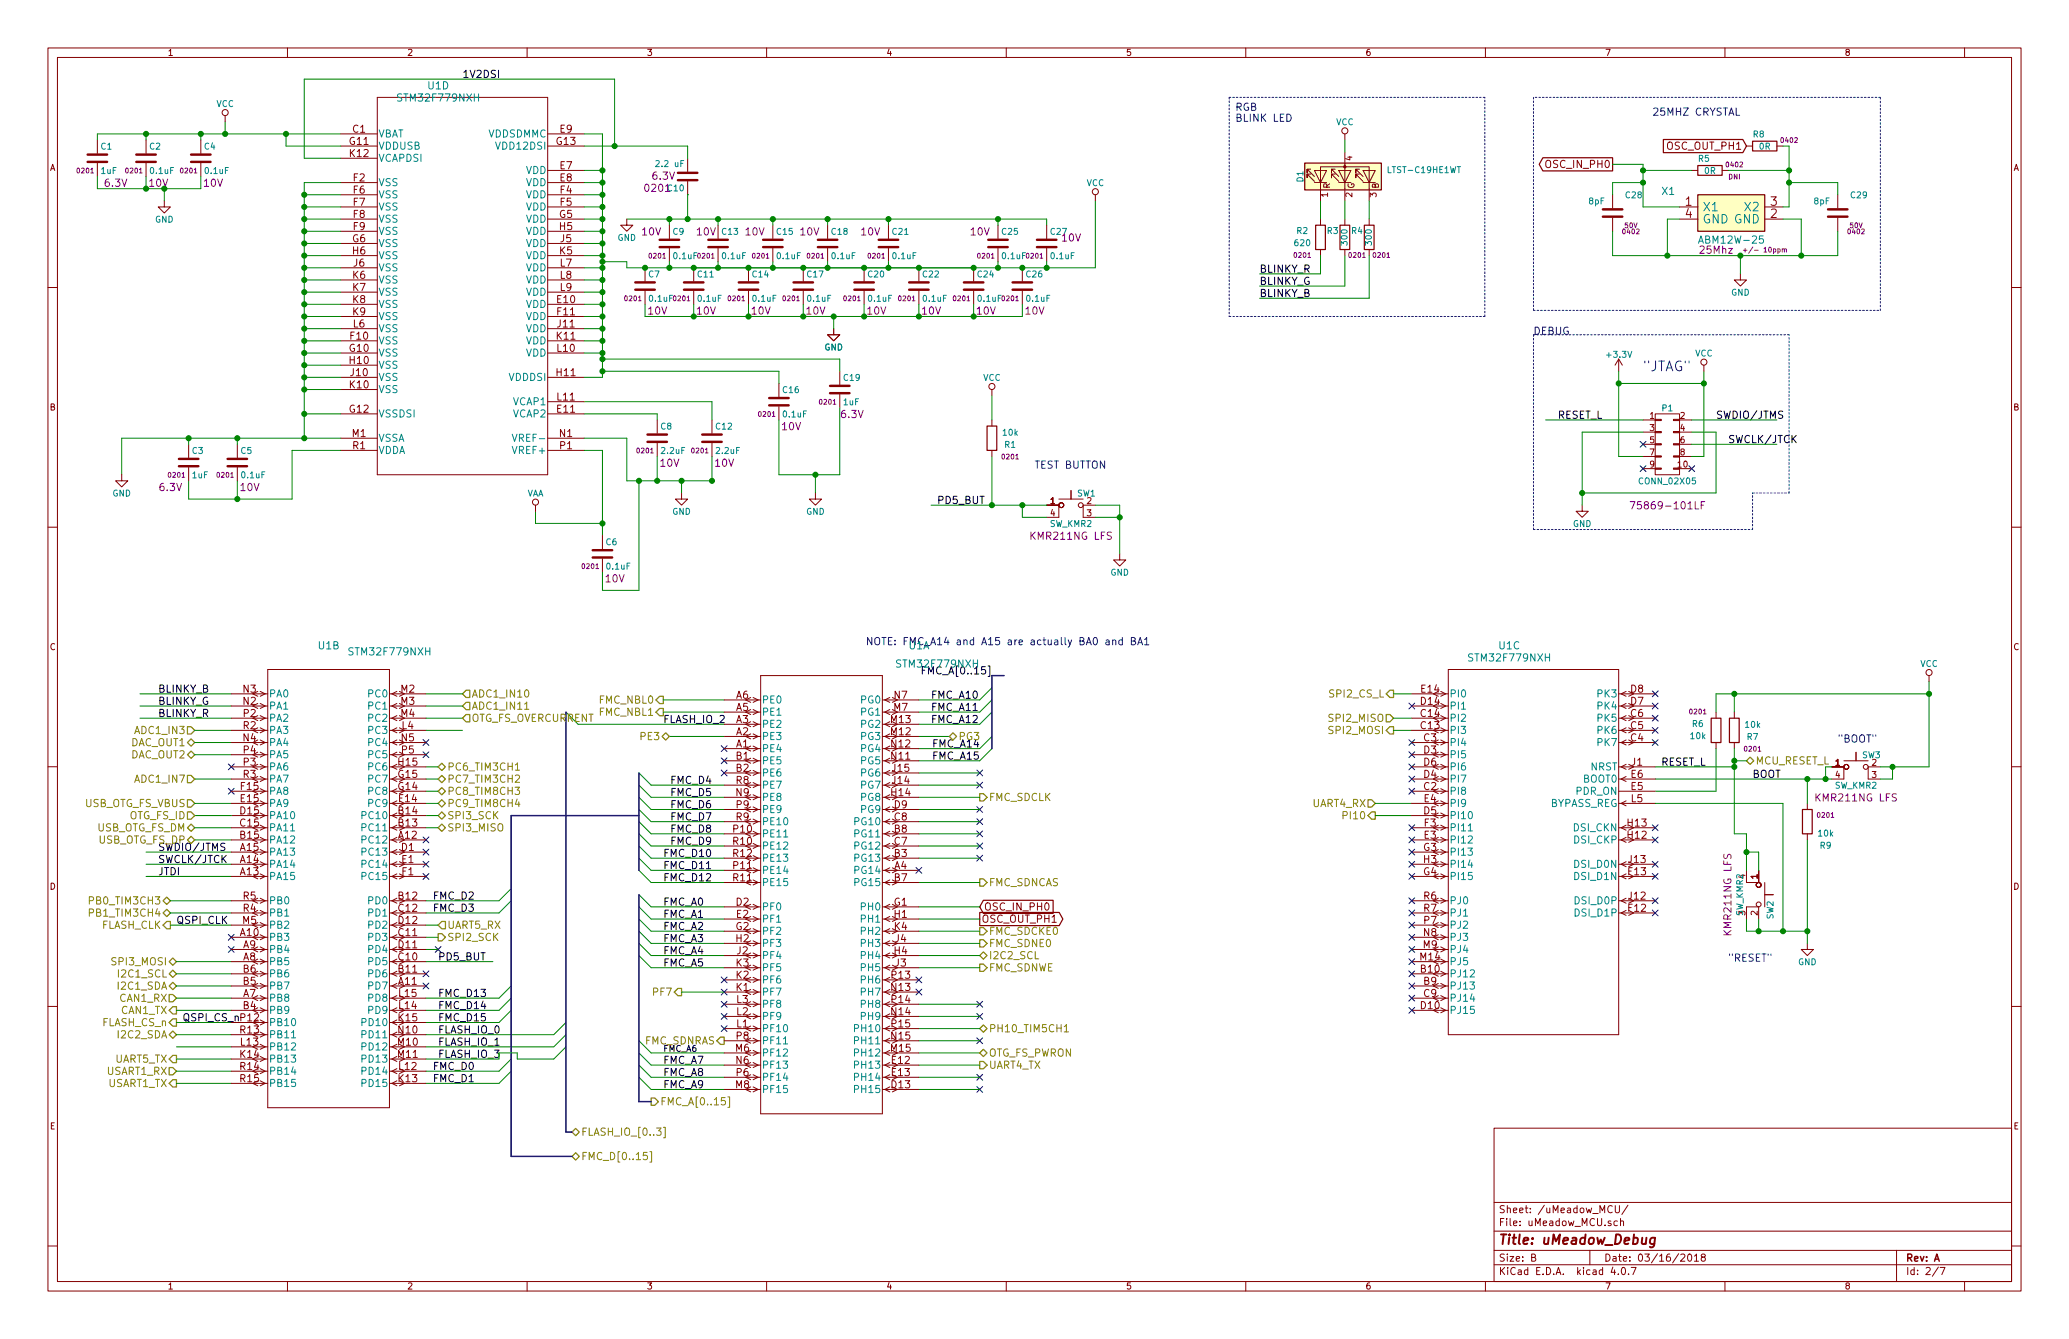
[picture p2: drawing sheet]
<svg xmlns="http://www.w3.org/2000/svg" width="432mm" height="279mm" viewBox="0 0 432 279" stroke-linecap="round" stroke-linejoin="round" font-family="sans-serif">
<defs><g id="words">
<text font-size="2.8" fill="#0000c2" x="342.9" y="77.5">&quot;JTAG&quot;</text>
<text font-size="2.8" fill="#840000" x="312.8" y="259.7">Title: uMeadow_Debug</text>
<g font-size="2.5" fill="#840000">
<text x="351.7" y="42.9">1</text>
<text x="351.7" y="45.5">4</text>
<text x="369.5" y="45.5">2</text>
<text x="369.5" y="42.9">3</text>
</g>
<g font-size="2.5" fill="#008484">
<text x="355.3" y="44.1">X1</text>
<text x="355.3" y="46.6">GND GND</text>
<text x="364.3" y="44.1">X2</text>
</g>
<g font-size="2.1">
<text x="96.5" y="16.3">1V2DSI</text>
<text x="262.9" y="56.9">BLINKY_R</text>
<text x="262.9" y="59.4">BLINKY_G</text>
<text x="262.9" y="62">BLINKY_B</text>
<text x="325.1" y="87.4">RESET_L</text>
<text x="358.1" y="87.4">SWDIO/JTMS</text>
<text x="360.7" y="92.5">SWCLK/JTCK</text>
<text x="195.6" y="105.2">PD5_BUT</text>
<text x="33" y="149.6">BLINKY_R</text>
<text x="33" y="147.1">BLINKY_G</text>
<text x="33" y="144.5">BLINKY_B</text>
<text x="194.3" y="145.8">FMC_A10</text>
<text x="194.3" y="148.3">FMC_A11</text>
<text x="138.4" y="150.9">FLASH_IO_2</text>
<text x="194.3" y="150.9">FMC_A12</text>
<text x="194.8" y="156">FMC_A14</text>
<text x="194.8" y="158.5">FMC_A15</text>
<text x="346.7" y="159.8">RESET_L</text>
<text x="140.1" y="163.6">FMC_D4</text>
<text x="140.1" y="166.1">FMC_D5</text>
<text x="365.8" y="162.3">BOOT</text>
<text x="140.1" y="168.7">FMC_D6</text>
<text x="140.1" y="171.2">FMC_D7</text>
<text x="140.1" y="173.7">FMC_D8</text>
<text x="138.9" y="178.8">FMC_D10</text>
<text x="140.1" y="176.3">FMC_D9</text>
<text x="33" y="180.1">SWCLK/JTCK</text>
<text x="33" y="182.6">JTDI</text>
<text x="138.9" y="181.4">FMC_D11</text>
<text x="138.9" y="183.9">FMC_D12</text>
<text x="90.6" y="187.7">FMC_D2</text>
<text x="90.6" y="190.2">FMC_D3</text>
<text x="138.4" y="189">FMC_A0</text>
<text x="138.4" y="191.5">FMC_A1</text>
<text x="36.8" y="192.8">QSPI_CLK</text>
<text x="138.4" y="194.1">FMC_A2</text>
<text x="138.4" y="196.6">FMC_A3</text>
<text x="91.4" y="200.4">PD5_BUT</text>
<text x="138.4" y="199.1">FMC_A4</text>
<text x="138.4" y="201.7">FMC_A5</text>
<text x="91.9" y="208">FMC_D13</text>
<text x="91.4" y="215.6">FLASH_IO_0</text>
<text x="91.9" y="210.6">FMC_D14</text>
<text x="91.9" y="213.1">FMC_D15</text>
<text x="91.4" y="218.2">FLASH_IO_1</text>
<text x="138.4" y="222">FMC_A7</text>
<text x="90.6" y="223.3">FMC_D0</text>
<text x="90.6" y="225.8">FMC_D1</text>
<text x="138.4" y="224.5">FMC_A8</text>
<text x="138.4" y="227.1">FMC_A9</text>
</g>
<g font-size="2.1" fill="#008484">
<text x="83.4" y="21.2">STM32F779NXH</text>
<text x="89.3" y="18.6">U1D</text>
<text x="79" y="28.7">VBAT</text>
<text x="101.8" y="28.7">VDDSDMMC</text>
<text x="79" y="31.2">VDDUSB</text>
<text x="79" y="33.8">VCAPDSI</text>
<text x="103.8" y="31.2">VDD12DSI</text>
<text x="79" y="38.8">VSS</text>
<text x="79" y="41.4">VSS</text>
<text x="109.7" y="41.4">VDD</text>
<text x="109.7" y="36.3">VDD</text>
<text x="109.7" y="38.8">VDD</text>
<text x="346.9" y="40.7">X1</text>
<text x="79" y="43.9">VSS</text>
<text x="79" y="46.5">VSS</text>
<text x="109.7" y="43.9">VDD</text>
<text x="109.7" y="46.5">VDD</text>
<text x="79" y="51.5">VSS</text>
<text x="79" y="49">VSS</text>
<text x="109.7" y="49">VDD</text>
<text x="109.7" y="51.5">VDD</text>
<text x="355.2" y="50.8">ABM12W-25</text>
<text x="79" y="54.1">VSS</text>
<text x="79" y="56.6">VSS</text>
<text x="79" y="59.2">VSS</text>
<text x="109.7" y="54.1">VDD</text>
<text x="109.7" y="56.6">VDD</text>
<text x="109.7" y="59.2">VDD</text>
<text x="79" y="61.7">VSS</text>
<text x="79" y="64.2">VSS</text>
<text x="109.7" y="61.7">VDD</text>
<text x="109.7" y="64.2">VDD</text>
<text x="79" y="69.3">VSS</text>
<text x="79" y="66.8">VSS</text>
<text x="79" y="71.9">VSS</text>
<text x="109.7" y="66.8">VDD</text>
<text x="109.7" y="69.3">VDD</text>
<text x="109.7" y="71.9">VDD</text>
<text x="79" y="74.4">VSS</text>
<text x="79" y="76.9">VSS</text>
<text x="109.7" y="74.4">VDD</text>
<text x="79" y="79.5">VSS</text>
<text x="79" y="82">VSS</text>
<text x="106.2" y="79.5">VDDDSI</text>
<text x="79" y="87.1">VSSDSI</text>
<text x="107.1" y="87.1">VCAP2</text>
<text x="107.1" y="84.6">VCAP1</text>
<text x="79" y="92.2">VSSA</text>
<text x="79" y="94.7">VDDA</text>
<text x="107.3" y="94.7">VREF+</text>
<text x="107.8" y="92.2">VREF-</text>
<text x="66.5" y="135.5">U1B</text>
<text x="73.2" y="136.8">STM32F779NXH</text>
<text x="189.7" y="135.5">U1A</text>
<text x="312.9" y="135.5">U1C</text>
<text x="187.5" y="139.3">STM32F779NXH</text>
<text x="193.6" y="140.7">FMC_A[0..15]</text>
<text x="306.9" y="138">STM32F779NXH</text>
<text x="56.1" y="148.1">PA1</text>
<text x="56.1" y="145.5">PA0</text>
<text x="77" y="145.5">PC0</text>
<text x="77" y="148.1">PC1</text>
<text x="159" y="149.3">PE1</text>
<text x="159" y="146.8">PE0</text>
<text x="179.7" y="149.3">PG1</text>
<text x="179.7" y="146.8">PG0</text>
<text x="302.5" y="148.1">PI1</text>
<text x="302.5" y="145.5">PI0</text>
<text x="333.5" y="148.1">PK4</text>
<text x="333.5" y="145.5">PK3</text>
<text x="56.1" y="150.6">PA2</text>
<text x="56.1" y="153.1">PA3</text>
<text x="56.1" y="155.7">PA4</text>
<text x="77" y="153.1">PC3</text>
<text x="77" y="150.6">PC2</text>
<text x="77" y="155.7">PC4</text>
<text x="159" y="154.4">PE3</text>
<text x="159" y="151.9">PE2</text>
<text x="179.7" y="154.4">PG3</text>
<text x="179.7" y="151.9">PG2</text>
<text x="302.5" y="155.7">PI4</text>
<text x="302.5" y="153.1">PI3</text>
<text x="302.5" y="150.6">PI2</text>
<text x="333.5" y="155.7">PK7</text>
<text x="333.5" y="153.1">PK6</text>
<text x="333.5" y="150.6">PK5</text>
<text x="56.1" y="160.8">PA6</text>
<text x="56.1" y="158.2">PA5</text>
<text x="77" y="158.2">PC5</text>
<text x="77" y="160.8">PC6</text>
<text x="159" y="156.9">PE4</text>
<text x="159" y="159.5">PE5</text>
<text x="179.7" y="159.5">PG5</text>
<text x="179.7" y="156.9">PG4</text>
<text x="302.5" y="158.2">PI5</text>
<text x="302.5" y="160.8">PI6</text>
<text x="331.9" y="160.8">NRST</text>
<text x="56.1" y="163.3">PA7</text>
<text x="56.1" y="165.8">PA8</text>
<text x="77" y="165.8">PC8</text>
<text x="77" y="163.3">PC7</text>
<text x="159" y="162">PE6</text>
<text x="159" y="164.6">PE7</text>
<text x="159" y="167.1">PE8</text>
<text x="179.7" y="167.1">PG8</text>
<text x="179.7" y="164.6">PG7</text>
<text x="179.7" y="162">PG6</text>
<text x="302.5" y="165.8">PI8</text>
<text x="302.5" y="163.3">PI7</text>
<text x="328.9" y="165.8">PDR_ON</text>
<text x="330.4" y="163.3">BOOT0</text>
<text x="56.1" y="173.5">PA11</text>
<text x="56.1" y="170.9">PA10</text>
<text x="56.1" y="168.4">PA9</text>
<text x="75.8" y="173.5">PC11</text>
<text x="75.8" y="170.9">PC10</text>
<text x="77" y="168.4">PC9</text>
<text x="159" y="169.6">PE9</text>
<text x="159" y="172.2">PE10</text>
<text x="178.6" y="172.2">PG10</text>
<text x="179.7" y="169.6">PG9</text>
<text x="302.5" y="173.5">PI11</text>
<text x="302.5" y="168.4">PI9</text>
<text x="302.5" y="170.9">PI10</text>
<text x="323.3" y="168.4">BYPASS_REG</text>
<text x="328.4" y="173.5">DSI_CKN</text>
<text x="56.1" y="178.5">PA13</text>
<text x="56.1" y="176">PA12</text>
<text x="75.8" y="178.5">PC13</text>
<text x="75.8" y="176">PC12</text>
<text x="159" y="174.7">PE11</text>
<text x="159" y="177.3">PE12</text>
<text x="159" y="179.8">PE13</text>
<text x="178.6" y="179.8">PG13</text>
<text x="178.6" y="177.3">PG12</text>
<text x="178.6" y="174.7">PG11</text>
<text x="302.5" y="176">PI12</text>
<text x="302.5" y="178.5">PI13</text>
<text x="328.5" y="176">DSI_CKP</text>
<text x="56.1" y="183.6">PA15</text>
<text x="56.1" y="181.1">PA14</text>
<text x="75.8" y="181.1">PC14</text>
<text x="75.8" y="183.6">PC15</text>
<text x="159" y="182.3">PE14</text>
<text x="159" y="184.9">PE15</text>
<text x="178.6" y="182.3">PG14</text>
<text x="178.6" y="184.9">PG15</text>
<text x="302.5" y="181.1">PI14</text>
<text x="302.5" y="183.6">PI15</text>
<text x="328.8" y="183.6">DSI_D1N</text>
<text x="328.8" y="181.1">DSI_D0N</text>
<text x="56.1" y="191.2">PB1</text>
<text x="56.1" y="188.7">PB0</text>
<text x="77" y="188.7">PD0</text>
<text x="77" y="191.2">PD1</text>
<text x="159" y="190">PF0</text>
<text x="179.8" y="190">PH0</text>
<text x="302.5" y="188.7">PJ0</text>
<text x="302.5" y="191.2">PJ1</text>
<text x="328.9" y="191.2">DSI_D1P</text>
<text x="328.9" y="188.7">DSI_D0P</text>
<text x="56.1" y="193.8">PB2</text>
<text x="56.1" y="196.3">PB3</text>
<text x="77" y="196.3">PD3</text>
<text x="77" y="193.8">PD2</text>
<text x="159" y="192.5">PF1</text>
<text x="159" y="195">PF2</text>
<text x="159" y="197.6">PF3</text>
<text x="179.8" y="192.5">PH1</text>
<text x="179.8" y="197.6">PH3</text>
<text x="179.8" y="195">PH2</text>
<text x="302.5" y="193.8">PJ2</text>
<text x="302.5" y="196.3">PJ3</text>
<text x="56.1" y="203.9">PB6</text>
<text x="56.1" y="201.4">PB5</text>
<text x="56.1" y="198.9">PB4</text>
<text x="77" y="201.4">PD5</text>
<text x="77" y="203.9">PD6</text>
<text x="77" y="198.9">PD4</text>
<text x="159" y="200.1">PF4</text>
<text x="159" y="202.7">PF5</text>
<text x="179.8" y="202.7">PH5</text>
<text x="179.8" y="200.1">PH4</text>
<text x="302.5" y="198.9">PJ4</text>
<text x="302.5" y="203.9">PJ12</text>
<text x="302.5" y="201.4">PJ5</text>
<text x="56.1" y="206.5">PB7</text>
<text x="56.1" y="209">PB8</text>
<text x="77" y="206.5">PD7</text>
<text x="77" y="209">PD8</text>
<text x="159" y="207.7">PF7</text>
<text x="159" y="205.2">PF6</text>
<text x="179.8" y="207.7">PH7</text>
<text x="179.8" y="205.2">PH6</text>
<text x="302.5" y="206.5">PJ13</text>
<text x="302.5" y="209">PJ14</text>
<text x="56.1" y="211.6">PB9</text>
<text x="56.1" y="214.1">PB10</text>
<text x="75.8" y="214.1">PD10</text>
<text x="77" y="211.6">PD9</text>
<text x="159" y="215.4">PF10</text>
<text x="159" y="212.8">PF9</text>
<text x="159" y="210.3">PF8</text>
<text x="178.7" y="215.4">PH10</text>
<text x="179.8" y="212.8">PH9</text>
<text x="179.8" y="210.3">PH8</text>
<text x="302.5" y="211.6">PJ15</text>
<text x="56.1" y="219.2">PB12</text>
<text x="56.1" y="216.6">PB11</text>
<text x="56.1" y="221.7">PB13</text>
<text x="75.8" y="219.2">PD12</text>
<text x="75.8" y="216.6">PD11</text>
<text x="75.8" y="221.7">PD13</text>
<text x="159" y="220.4">PF12</text>
<text x="159" y="217.9">PF11</text>
<text x="178.7" y="220.4">PH12</text>
<text x="178.7" y="217.9">PH11</text>
<text x="56.1" y="224.3">PB14</text>
<text x="56.1" y="226.8">PB15</text>
<text x="75.8" y="224.3">PD14</text>
<text x="75.8" y="226.8">PD15</text>
<text x="159" y="223">PF13</text>
<text x="159" y="225.5">PF14</text>
<text x="178.7" y="223">PH13</text>
<text x="178.7" y="225.5">PH14</text>
<text x="159" y="228.1">PF15</text>
<text x="178.7" y="228.1">PH15</text>
</g>
<g font-size="2.1" fill="#0000c2">
<text x="257.8" y="23.1">RGB</text>
<text x="257.8" y="25.4">BLINK LED</text>
<text x="345.6" y="24.1">25MHZ CRYSTAL</text>
<text x="320" y="69.8">DEBUG</text>
<text x="215.9" y="97.8">TEST BUTTON</text>
<text x="188" y="134.6">NOTE: FMC_A14 and A15 are actually BA0 and BA1</text>
<text x="383.5" y="154.9">&quot;BOOT&quot;</text>
<text x="360.7" y="200.7">&quot;RESET&quot;</text>
</g>
<g font-size="2.1" fill="#840000">
<text x="73.6" y="27.7">C1</text>
<text x="116.8" y="27.7">E9</text>
<text x="73" y="30.2">G11</text>
<text x="73" y="32.8">K12</text>
<text x="116.2" y="30.2">G13</text>
<text x="116.8" y="35.3">E7</text>
<text x="322.9" y="35.1">OSC_IN_PH0</text>
<text x="348" y="31.2">OSC_OUT_PH1</text>
<text x="73.7" y="37.8">F2</text>
<text x="73.7" y="40.4">F6</text>
<text x="116.8" y="37.8">E8</text>
<text x="116.9" y="40.4">F4</text>
<text x="73.7" y="42.9">F7</text>
<text x="73.7" y="45.5">F8</text>
<text x="116.7" y="45.5">G5</text>
<text x="116.9" y="42.9">F5</text>
<text x="73.5" y="50.5">G6</text>
<text x="73.6" y="53.1">H6</text>
<text x="73.7" y="48">F9</text>
<text x="116.8" y="48">H5</text>
<text x="116.8" y="53.1">K5</text>
<text x="117" y="50.5">J5</text>
<text x="73.6" y="58.2">K6</text>
<text x="73.8" y="55.6">J6</text>
<text x="116.9" y="55.6">L7</text>
<text x="116.9" y="58.2">L8</text>
<text x="73.6" y="60.7">K7</text>
<text x="73.6" y="63.2">K8</text>
<text x="73.6" y="65.8">K9</text>
<text x="116.3" y="63.2">E10</text>
<text x="116.3" y="65.8">F11</text>
<text x="116.9" y="60.7">L9</text>
<text x="73.1" y="70.9">F10</text>
<text x="73.7" y="68.3">L6</text>
<text x="116.2" y="70.9">K11</text>
<text x="116.4" y="68.3">J11</text>
<text x="73" y="73.4">G10</text>
<text x="73" y="75.9">H10</text>
<text x="116.3" y="73.4">L10</text>
<text x="73" y="81">K10</text>
<text x="73.2" y="78.5">J10</text>
<text x="116.2" y="78.5">H11</text>
<text x="116.3" y="83.6">L11</text>
<text x="73" y="86.1">G12</text>
<text x="116.3" y="86.1">E11</text>
<text x="73.5" y="91.2">M1</text>
<text x="73.6" y="93.7">R1</text>
<text x="116.8" y="91.2">N1</text>
<text x="116.8" y="93.7">P1</text>
<text x="50.7" y="147.1">N2</text>
<text x="50.7" y="144.5">N3</text>
<text x="50.8" y="149.6">P2</text>
<text x="83.6" y="144.5">M2</text>
<text x="83.6" y="147.1">M3</text>
<text x="83.6" y="149.6">M4</text>
<text x="153.6" y="148.3">A5</text>
<text x="153.6" y="145.8">A6</text>
<text x="186.5" y="148.3">M7</text>
<text x="186.6" y="145.8">N7</text>
<text x="296.5" y="149.6">C14</text>
<text x="296.5" y="147.1">D14</text>
<text x="296.6" y="144.5">E14</text>
<text x="340.3" y="149.6">C6</text>
<text x="340.3" y="147.1">D7</text>
<text x="340.3" y="144.5">D8</text>
<text x="50.7" y="152.1">R2</text>
<text x="50.7" y="154.7">N4</text>
<text x="83.8" y="154.7">N5</text>
<text x="83.9" y="152.1">L4</text>
<text x="153.6" y="156">A1</text>
<text x="153.6" y="153.4">A2</text>
<text x="153.6" y="150.9">A3</text>
<text x="185.9" y="153.4">M12</text>
<text x="185.9" y="150.9">M13</text>
<text x="186.1" y="156">N12</text>
<text x="296.5" y="152.1">C13</text>
<text x="297.1" y="154.7">C3</text>
<text x="340.3" y="154.7">C4</text>
<text x="340.3" y="152.1">C5</text>
<text x="50.8" y="159.8">P3</text>
<text x="50.8" y="157.2">P4</text>
<text x="83.2" y="159.8">H15</text>
<text x="83.8" y="157.2">P5</text>
<text x="153.6" y="158.5">B1</text>
<text x="153.6" y="161">B2</text>
<text x="186.1" y="158.5">N11</text>
<text x="186.2" y="161">J15</text>
<text x="297.1" y="157.2">D3</text>
<text x="297.1" y="159.8">D6</text>
<text x="340.5" y="159.8">J1</text>
<text x="50.2" y="167.4">E15</text>
<text x="50.3" y="164.8">F15</text>
<text x="50.7" y="162.3">R3</text>
<text x="83.1" y="164.8">G14</text>
<text x="83.1" y="162.3">G15</text>
<text x="83.3" y="167.4">F14</text>
<text x="153.6" y="163.6">R8</text>
<text x="153.6" y="166.1">N9</text>
<text x="186.1" y="166.1">H14</text>
<text x="186.2" y="163.6">J14</text>
<text x="297.1" y="164.8">C2</text>
<text x="297.1" y="162.3">D4</text>
<text x="297.2" y="167.4">E4</text>
<text x="340.4" y="164.8">E5</text>
<text x="340.4" y="162.3">E6</text>
<text x="340.4" y="167.4">L5</text>
<text x="50.2" y="172.5">C15</text>
<text x="50.2" y="169.9">D15</text>
<text x="83.2" y="172.5">B13</text>
<text x="83.2" y="169.9">B14</text>
<text x="153.1" y="173.7">P10</text>
<text x="153.6" y="171.2">R9</text>
<text x="153.7" y="168.7">P9</text>
<text x="186.6" y="173.7">B8</text>
<text x="186.6" y="171.2">C8</text>
<text x="186.6" y="168.7">D9</text>
<text x="297.1" y="169.9">D5</text>
<text x="297.2" y="172.5">F3</text>
<text x="339.7" y="172.5">H13</text>
<text x="50.2" y="177.5">A15</text>
<text x="50.2" y="175">B15</text>
<text x="83.2" y="175">A12</text>
<text x="83.8" y="177.5">D1</text>
<text x="153" y="176.3">R10</text>
<text x="153" y="178.8">R12</text>
<text x="186.6" y="178.8">B3</text>
<text x="186.6" y="176.3">C7</text>
<text x="297.1" y="177.5">G3</text>
<text x="297.2" y="175">E3</text>
<text x="339.7" y="175">H12</text>
<text x="50.2" y="182.6">A13</text>
<text x="50.2" y="180.1">A14</text>
<text x="83.8" y="180.1">E1</text>
<text x="83.9" y="182.6">F1</text>
<text x="153" y="183.9">R11</text>
<text x="153.1" y="181.4">P11</text>
<text x="186.6" y="181.4">A4</text>
<text x="186.6" y="183.9">B7</text>
<text x="297.1" y="182.6">G4</text>
<text x="297.1" y="180.1">H3</text>
<text x="339.8" y="182.6">F13</text>
<text x="339.9" y="180.1">J13</text>
<text x="50.7" y="190.2">R4</text>
<text x="50.7" y="187.7">R5</text>
<text x="83.2" y="187.7">B12</text>
<text x="83.2" y="190.2">C12</text>
<text x="153.6" y="189">D2</text>
<text x="153.7" y="191.5">E2</text>
<text x="186.6" y="189">G1</text>
<text x="186.6" y="191.5">H1</text>
<text x="205.4" y="190">OSC_IN_PH0</text>
<text x="297.1" y="187.7">R6</text>
<text x="297.1" y="190.2">R7</text>
<text x="339.8" y="190.2">F12</text>
<text x="339.9" y="187.7">J12</text>
<text x="50.2" y="195.3">A10</text>
<text x="50.6" y="192.8">M5</text>
<text x="50.7" y="197.9">A9</text>
<text x="83.2" y="195.3">C11</text>
<text x="83.2" y="197.9">D11</text>
<text x="83.2" y="192.8">D12</text>
<text x="153.5" y="194.1">G2</text>
<text x="153.6" y="196.6">H2</text>
<text x="186.6" y="194.1">K4</text>
<text x="186.8" y="196.6">J4</text>
<text x="204.9" y="192.5">OSC_OUT_PH1</text>
<text x="297" y="197.9">M9</text>
<text x="297.1" y="195.3">N8</text>
<text x="297.2" y="192.8">P7</text>
<text x="50.7" y="202.9">B6</text>
<text x="50.7" y="200.4">A8</text>
<text x="83.2" y="200.4">C10</text>
<text x="83.2" y="202.9">B11</text>
<text x="153.6" y="201.7">K3</text>
<text x="153.8" y="199.1">J2</text>
<text x="186.6" y="199.1">H4</text>
<text x="186.8" y="201.7">J3</text>
<text x="296.4" y="200.4">M14</text>
<text x="296.5" y="202.9">B10</text>
<text x="50.7" y="205.5">B5</text>
<text x="50.7" y="208">A7</text>
<text x="83.2" y="205.5">A11</text>
<text x="83.3" y="208">L15</text>
<text x="153.6" y="206.8">K1</text>
<text x="153.6" y="204.2">K2</text>
<text x="153.7" y="209.3">L3</text>
<text x="186.1" y="206.8">N13</text>
<text x="186.1" y="204.2">P13</text>
<text x="186.1" y="209.3">P14</text>
<text x="297.1" y="205.5">B9</text>
<text x="297.1" y="208">C9</text>
<text x="38.1" y="213.1">QSPI_CS_n P12</text>
<text x="50.2" y="215.6">R13</text>
<text x="50.7" y="210.6">B4</text>
<text x="83.2" y="215.6">N10</text>
<text x="83.2" y="213.1">K15</text>
<text x="83.3" y="210.6">L14</text>
<text x="153.7" y="214.4">L1</text>
<text x="153.7" y="211.8">L2</text>
<text x="186.1" y="211.8">N14</text>
<text x="186.1" y="214.4">P15</text>
<text x="296.5" y="210.6">D10</text>
<text x="50.2" y="220.7">K14</text>
<text x="50.3" y="218.2">L13</text>
<text x="83.1" y="218.2">M10</text>
<text x="83.1" y="220.7">M11</text>
<text x="153.5" y="219.5">M6</text>
<text x="153.6" y="222">N6</text>
<text x="153.7" y="216.9">P8</text>
<text x="185.9" y="219.5">M15</text>
<text x="186.1" y="216.9">N15</text>
<text x="186.1" y="222">E12</text>
<text x="50.2" y="223.3">R14</text>
<text x="50.2" y="225.8">R15</text>
<text x="83.2" y="225.8">K13</text>
<text x="83.3" y="223.3">L12</text>
<text x="153.5" y="227.1">M8</text>
<text x="153.7" y="224.5">P6</text>
<text x="186.1" y="227.1">D13</text>
<text x="186.1" y="224.5">E13</text>
<text x="312.8" y="255.8">File: uMeadow_MCU.sch</text>
<text x="312.8" y="253.1">Sheet: /uMeadow_MCU/</text>
<text x="312.8" y="263.2">Size: B</text>
<text x="334.8" y="263.2">Date: 03/16/2018</text>
<text x="397.8" y="263.2">Rev: A</text>
<text x="312.8" y="266">KiCad E.D.A. kicad 4.0.7</text>
<text x="397.8" y="266">Id: 2/7</text>
</g>
<g font-size="2.1" fill="#840084">
<text x="21.9" y="39">6.3V</text>
<text x="31.1" y="39">10V</text>
<text x="42.6" y="39">10V</text>
<text x="134.8" y="40">0201</text>
<text x="136.2" y="37.5">6.3V</text>
<text x="134" y="49.1">10V</text>
<text x="145.4" y="49.1">10V</text>
<text x="155.6" y="49.1">10V</text>
<text x="167" y="49.1">10V</text>
<text x="179.7" y="49.1">10V</text>
<text x="202.6" y="49.1">10V</text>
<text x="221.6" y="50.4">10V</text>
<text x="354.9" y="52.9">25Mhz</text>
<text x="135.3" y="65.6">10V</text>
<text x="145.4" y="65.6">10V</text>
<text x="156.9" y="65.6">10V</text>
<text x="168.3" y="65.6">10V</text>
<text x="181" y="65.6">10V</text>
<text x="192.4" y="65.6">10V</text>
<text x="203.9" y="65.6">10V</text>
<text x="214" y="65.6">10V</text>
<text x="163.2" y="89.8">10V</text>
<text x="175.6" y="87.2">6.3V</text>
<text x="137.8" y="97.4">10V</text>
<text x="149.3" y="97.4">10V</text>
<text x="33.4" y="102.5">6.3V</text>
<text x="50.2" y="102.5">10V</text>
<text x="341.6" y="106.3">75869-101LF</text>
<text x="215.4" y="112.6">KMR211NG LFS</text>
<text x="126.4" y="121.5">10V</text>
<text x="379.3" y="167.2">KMR211NG LFS</text>
<text x="361.3" y="194.8" transform="rotate(-90 361.3 194.8)">KMR211NG LFS</text>
</g>
<g font-size="2.1" fill="#848400">
<text x="98.5" y="145.5">ADC1_IN10</text>
<text x="98.5" y="148.1">ADC1_IN11</text>
<text x="125.2" y="146.8">FMC_NBL0</text>
<text x="125.2" y="149.4">FMC_NBL1</text>
<text x="277.7" y="145.5">SPI2_CS_L</text>
<text x="27.3" y="155.7">DAC_OUT1</text>
<text x="28.4" y="153.2">ADC1_IN3</text>
<text x="98.5" y="150.6">OTG_FS_OVERCURRENT</text>
<text x="133.8" y="154.4">PE3</text>
<text x="200.1" y="154.4">PG3</text>
<text x="277.7" y="150.6">SPI2_MISO</text>
<text x="277.7" y="153.2">SPI2_MOSI</text>
<text x="27.3" y="158.2">DAC_OUT2</text>
<text x="93.4" y="160.8">PC6_TIM3CH1</text>
<text x="28.4" y="163.3">ADC1_IN7</text>
<text x="93.4" y="165.9">PC8_TIM8CH3</text>
<text x="93.4" y="163.3">PC7_TIM3CH2</text>
<text x="206.4" y="167.1">FMC_SDCLK</text>
<text x="17.5" y="168.4">USB_OTG_FS_VBUS</text>
<text x="20.1" y="173.5">USB_OTG_FS_DM</text>
<text x="26.9" y="170.9">OTG_FS_ID</text>
<text x="93.4" y="173.5">SPI3_MISO</text>
<text x="93.4" y="170.9">SPI3_SCK</text>
<text x="93.4" y="168.4">PC9_TIM8CH4</text>
<text x="273.9" y="168.4">UART4_RX</text>
<text x="280.7" y="170.9">PI10</text>
<text x="20.4" y="176">USB_OTG_FS_DP</text>
<text x="33" y="177.5">SWDIO/JTMS</text>
<text x="206.4" y="184.9">FMC_SDNCAS</text>
<text x="19.3" y="191.3">PB1_TIM3CH4</text>
<text x="19.3" y="188.7">PB0_TIM3CH3</text>
<text x="21" y="193.8">FLASH_CLK</text>
<text x="93.4" y="196.3">SPI2_SCK</text>
<text x="93.4" y="193.8">UART5_RX</text>
<text x="206.4" y="195.1">FMC_SDCKE0</text>
<text x="206.4" y="197.6">FMC_SDNE0</text>
<text x="23.7" y="201.4">SPI3_MOSI</text>
<text x="25" y="204">I2C1_SCL</text>
<text x="206.4" y="202.7">FMC_SDNWE</text>
<text x="206.4" y="200.2">I2C2_SCL</text>
<text x="24.8" y="206.5">I2C1_SDA</text>
<text x="25" y="209">CAN1_RX</text>
<text x="136.4" y="207.8">PF7</text>
<text x="21.2" y="214.1">FLASH_CS_n</text>
<text x="25.2" y="211.6">CAN1_TX</text>
<text x="206.4" y="215.4">PH10_TIM5CH1</text>
<text x="23.9" y="221.7">UART5_TX</text>
<text x="24.8" y="216.7">I2C2_SDA</text>
<text x="134.5" y="217.9">FMC_SDNRAS</text>
<text x="206.4" y="220.5">OTG_FS_PWRON</text>
<text x="22.3" y="224.3">USART1_RX</text>
<text x="22.5" y="226.8">USART1_TX</text>
<text x="206.4" y="223">UART4_TX</text>
<text x="137.8" y="230.6">FMC_A[0..15]</text>
<text x="121.3" y="237">FLASH_IO_[0..3]</text>
<text x="121.3" y="242.1">FMC_D[0..15]</text>
</g>
<g font-size="2.1" fill="#008400">
<text x="366.4" y="159.5">MCU_RESET_L</text>
<text x="91.4" y="220.7">FLASH_IO_3</text>
</g>
<g font-size="1.8" fill="#840000">
<text x="35" y="11.6">1</text>
<text x="85" y="11.6">2</text>
<text x="135" y="11.6">3</text>
<text x="185" y="11.6">4</text>
<text x="235" y="11.6">5</text>
<text x="285" y="11.6">6</text>
<text x="335" y="11.6">7</text>
<text x="385" y="11.6">8</text>
<text x="10.4" y="35.6">A</text>
<text x="282.2" y="33.5" transform="rotate(-90 282.2 33.5)">4</text>
<text x="420.2" y="35.6">A</text>
<text x="277.1" y="41.1" transform="rotate(-90 277.1 41.1)">1</text>
<text x="277.6" y="39.4" transform="rotate(-90 277.6 39.4)">R</text>
<text x="282.2" y="41.1" transform="rotate(-90 282.2 41.1)">2</text>
<text x="282.7" y="39.4" transform="rotate(-90 282.7 39.4)">G</text>
<text x="287.3" y="41.1" transform="rotate(-90 287.3 41.1)">3</text>
<text x="287.7" y="39.4" transform="rotate(-90 287.7 39.4)">B</text>
<text x="10.4" y="85.6">B</text>
<text x="344.3" y="87.4">1</text>
<text x="344.3" y="89.9">3</text>
<text x="350.7" y="87.4">2</text>
<text x="350.7" y="89.9">4</text>
<text x="420.2" y="85.6">B</text>
<text x="344.3" y="92.5">5</text>
<text x="344.3" y="95">7</text>
<text x="350.7" y="92.5">6</text>
<text x="350.7" y="95">8</text>
<text x="344.3" y="97.5">9</text>
<text x="350.2" y="97.5">10</text>
<text x="219.2" y="105.2">1</text>
<text x="219.2" y="107.7">4</text>
<text x="226.8" y="105.2">2</text>
<text x="226.8" y="107.7">3</text>
<text x="10.4" y="135.6">C</text>
<text x="420.2" y="135.6">C</text>
<text x="383.1" y="159.8">1</text>
<text x="390.7" y="159.8">2</text>
<text x="383.1" y="162.3">4</text>
<text x="390.7" y="162.3">3</text>
<text x="10.4" y="185.6">D</text>
<text x="366.8" y="183.4" transform="rotate(-90 366.8 183.4)">1</text>
<text x="420.2" y="185.6">D</text>
<text x="366.8" y="191" transform="rotate(-90 366.8 191)">2</text>
<text x="10.4" y="235.6">E</text>
<text x="420.2" y="235.6">E</text>
<text x="35" y="269">1</text>
<text x="85" y="269">2</text>
<text x="135" y="269">3</text>
<text x="185" y="269">4</text>
<text x="235" y="269">5</text>
<text x="285" y="269">6</text>
<text x="335" y="269">7</text>
<text x="385" y="269">8</text>
</g>
<g font-size="1.8" fill="#008484">
<text x="45.1" y="22.3">VCC</text>
<text x="278.8" y="26.1">VCC</text>
<text x="365.9" y="28.7">R8</text>
<text x="21.1" y="31.2">C1</text>
<text x="31.2" y="31.2">C2</text>
<text x="42.7" y="31.2">C4</text>
<text x="137.2" y="34.8">2.2 uF</text>
<text x="354.5" y="33.7">R5</text>
<text x="367.2" y="31.2">0R</text>
<text x="21.1" y="36.3">1uF</text>
<text x="31.4" y="36.3">0.1uF</text>
<text x="42.9" y="36.3">0.1uF</text>
<text x="226.7" y="38.8">VCC</text>
<text x="272" y="37.9" transform="rotate(-90 272 37.9)">D1</text>
<text x="290" y="36.1">LTST-C19HE1WT</text>
<text x="339.3" y="41.4">C28</text>
<text x="355.8" y="36.3">0R</text>
<text x="386.3" y="41.4">C29</text>
<text x="32.3" y="46.4">GND</text>
<text x="331.6" y="42.6">8pF</text>
<text x="378.6" y="42.6">8pF</text>
<text x="128.9" y="50.2">GND</text>
<text x="140.5" y="49">C9</text>
<text x="150.7" y="49">C13</text>
<text x="162.2" y="49">C15</text>
<text x="173.6" y="49">C18</text>
<text x="186.3" y="49">C21</text>
<text x="209.1" y="49">C25</text>
<text x="219.3" y="49">C27</text>
<text x="270.3" y="51.3">620</text>
<text x="270.7" y="48.8">R2</text>
<text x="277" y="48.8">R3</text>
<text x="281.2" y="51" transform="rotate(-90 281.2 51)">300</text>
<text x="282.1" y="48.8">R4</text>
<text x="286.3" y="51" transform="rotate(-90 286.3 51)">300</text>
<text x="135.4" y="57.9">C7</text>
<text x="140.7" y="54.1">0.1uF</text>
<text x="145.6" y="57.9">C11</text>
<text x="150.8" y="54.1">0.1uF</text>
<text x="157.1" y="57.9">C14</text>
<text x="162.3" y="54.1">0.1uF</text>
<text x="168.5" y="57.9">C17</text>
<text x="173.7" y="54.1">0.1uF</text>
<text x="181.2" y="57.9">C20</text>
<text x="186.4" y="54.1">0.1uF</text>
<text x="192.6" y="57.9">C22</text>
<text x="204.1" y="57.9">C24</text>
<text x="209.2" y="54.1">0.1uF</text>
<text x="214.2" y="57.9">C26</text>
<text x="219.4" y="54.1">0.1uF</text>
<text x="135.6" y="62.9">0.1uF</text>
<text x="145.7" y="62.9">0.1uF</text>
<text x="157.2" y="62.9">0.1uF</text>
<text x="168.6" y="62.9">0.1uF</text>
<text x="181.3" y="62.9">0.1uF</text>
<text x="192.7" y="62.9">0.1uF</text>
<text x="204.2" y="62.9">0.1uF</text>
<text x="214.3" y="62.9">0.1uF</text>
<text x="361.3" y="61.7">GND</text>
<text x="172" y="73.1">GND</text>
<text x="335.5" y="74.6">+3.3V</text>
<text x="353.7" y="74.4">VCC</text>
<text x="163.4" y="82">C16</text>
<text x="176.1" y="79.5">C19</text>
<text x="205.2" y="79.5">VCC</text>
<text x="137.9" y="89.6">C8</text>
<text x="149.5" y="89.6">C12</text>
<text x="163.5" y="87.1">0.1uF</text>
<text x="176" y="84.5">1uF</text>
<text x="346.9" y="85.8">P1</text>
<text x="40.1" y="94.7">C3</text>
<text x="50.3" y="94.7">C5</text>
<text x="138.1" y="94.7">2.2uF</text>
<text x="149.6" y="94.7">2.2uF</text>
<text x="209.3" y="90.9">10k</text>
<text x="209.7" y="93.4">R1</text>
<text x="40.2" y="99.8">1uF</text>
<text x="50.5" y="99.8">0.1uF</text>
<text x="342.3" y="101">CONN_02X05</text>
<text x="23.4" y="103.6">GND</text>
<text x="109.9" y="103.6">VAA</text>
<text x="140.3" y="107.4">GND</text>
<text x="168.2" y="107.4">GND</text>
<text x="224.8" y="103.6">SW1</text>
<text x="126.5" y="113.7">C6</text>
<text x="219.1" y="109.9">SW_KMR2</text>
<text x="328.2" y="109.9">GND</text>
<text x="126.7" y="118.8">0.1uF</text>
<text x="231.7" y="120.1">GND</text>
<text x="400.7" y="139.1">VCC</text>
<text x="352.9" y="154.2">10k</text>
<text x="353.2" y="151.7">R6</text>
<text x="364.3" y="151.8">10k</text>
<text x="364.6" y="154.4">R7</text>
<text x="388.6" y="158.2">SW3</text>
<text x="382.9" y="164.5">SW_KMR2</text>
<text x="379.5" y="174.5">10k</text>
<text x="379.9" y="177.1">R9</text>
<text x="364.2" y="183.4" transform="rotate(-90 364.2 183.4)">4</text>
<text x="363.8" y="191.1" transform="rotate(-90 363.8 191.1)">SW_KMR2</text>
<text x="364.2" y="191" transform="rotate(-90 364.2 191)">3</text>
<text x="370.1" y="191.8" transform="rotate(-90 370.1 191.8)">SW2</text>
<text x="375.2" y="201.4">GND</text>
</g>
<text font-size="1.8" fill="#840084" x="139.4" y="39.9">C10</text>
<text font-size="1.8" fill="#848400" x="138.4" y="219.5">FMC_A6</text>
<g font-size="1.4" fill="#840084">
<text x="371.8" y="29.8">0402</text>
<text x="360.4" y="34.9">0402</text>
<text x="16.2" y="36.1">0201</text>
<text x="26.4" y="36.1">0201</text>
<text x="37.8" y="36.1">0201</text>
<text x="360.7" y="37.4">DNI</text>
<text x="339.1" y="47.6">50V</text>
<text x="386.1" y="47.6">50V</text>
<text x="135.6" y="53.9">0201</text>
<text x="145.7" y="53.9">0201</text>
<text x="157.2" y="53.9">0201</text>
<text x="168.6" y="53.9">0201</text>
<text x="181.3" y="53.9">0201</text>
<text x="204.2" y="53.9">0201</text>
<text x="214.3" y="53.9">0201</text>
<text x="270.2" y="53.8">0201</text>
<text x="281.6" y="53.8">0201</text>
<text x="286.7" y="53.8">0201</text>
<text x="338.8" y="48.8">0402</text>
<text x="365" y="52.7">+/- 10ppm</text>
<text x="385.8" y="48.8">0402</text>
<text x="130.5" y="62.8">0201</text>
<text x="140.7" y="62.8">0201</text>
<text x="152.1" y="62.8">0201</text>
<text x="163.5" y="62.8">0201</text>
<text x="176.2" y="62.8">0201</text>
<text x="187.7" y="62.8">0201</text>
<text x="199.1" y="62.8">0201</text>
<text x="209.2" y="62.8">0201</text>
<text x="158.4" y="86.9">0201</text>
<text x="171.1" y="84.4">0201</text>
<text x="133" y="94.6">0201</text>
<text x="144.5" y="94.6">0201</text>
<text x="209.2" y="95.8">0201</text>
<text x="35.3" y="99.6">0201</text>
<text x="45.4" y="99.6">0201</text>
<text x="121.6" y="118.7">0201</text>
<text x="352.8" y="149">0201</text>
<text x="364.2" y="156.8">0201</text>
<text x="379.4" y="170.6">0201</text>
</g>
</g></defs>
<g fill="none" stroke="#840000" stroke-width=".21">
<path d="M10 10h411.8v259.4h-411.8zM12 12h407.8v255.4h-407.8zM60 10v2M110 10v2M160 10v2M210 10v2M260 10v2M310 10v2M360 10v2M410 10v2M20.3 29.2v2.8M20.3 34v2.8"/>
<path d="M30.5 29.2v2.8M30.5 34v2.8M41.9 29.2v2.8M41.9 34v2.8M47 24.1v1.3M71.1 30.5h7.6M71.1 38.1h7.6M71.1 27.9h7.6M71.1 33h7.6M78.7 20.3h35.6v78.8h-35.6zM114.3 30.5h7.6M114.3 35.6h7.6"/>
<path d="M114.3 38.1h7.6M114.3 27.9h7.6M143.5 33v2.8M143.5 37.8v2.8M273.6 36.3h-.8v.8v-.8l1.5 1.5M273.6 35.3h-.8v.8v-.8l1.5 1.5M274.3 35.6h.1M274.3 35.6h2.6l-1.3 2.5zM274.3 38.1h2.6M278.6 36.3h-.7v.8v-.8l1.5 1.5M278.6 35.3h-.7v.8v-.8l1.5 1.5M279.4 35.6h2.5l-1.2 2.5z"/>
<path d="M279.4 38.1h2.5M280.7 27.9v1.3M280.7 31.8v10.1M283.7 36.3h-.7v.8v-.8l1.5 1.5M283.7 35.3h-.7v.8v-.8l1.5 1.5M284.5 35.6h2.5l-1.3 2.5zM284.5 38.1h2.5M353.1 35.6h1.2M359.4 35.6h1.3M364.5 30.5h1.3M370.8 30.5h1.3M10 60h2"/>
<path d="M34.3 41.9v1.3h1.3l-1.3 1.3-1.3-1.3h1.3M71.1 43.2h7.6M71.1 45.7h7.6M71.1 40.6h7.6M71.1 48.3h7.6M71.1 50.8h7.6M71.1 53.3h7.6M71.1 55.9h7.6M71.1 58.4h7.6M114.3 43.2h7.6M114.3 45.7h7.6M114.3 40.6h7.6"/>
<path d="M114.3 48.3h7.6M114.3 50.8h7.6M114.3 53.3h7.6M114.3 55.9h7.6M114.3 58.4h7.6M130.8 45.7v1.3h1.3l-1.3 1.3-1.3-1.3h1.3M134.6 55.9v2.8M139.7 47v2.8M139.7 51.8v2.8M144.8 55.9v2.8M149.9 51.8v2.8M156.2 55.9v2.8"/>
<path d="M161.3 47v2.8M161.3 51.8v2.8M167.6 55.9v2.8M172.7 47v2.8M172.7 51.8v2.8M180.3 55.9v2.8M185.4 47v2.8M185.4 51.8v2.8M191.8 55.9v2.8M203.2 55.9v2.8M208.3 47v2.8M208.3 51.8v2.8"/>
<path d="M213.4 55.9v2.8M218.4 47v2.8M218.4 51.8v2.8M228.6 40.6v1.3M275.6 41.9v-7.1h10.1v7.1M275.6 45.7v1.3M275.6 52.1v1.2M280.7 45.7v1.3M280.7 52.1v1.2M285.7 45.7v1.3M285.7 52.1v1.2M336.5 40.6v2.8"/>
<path d="M336.5 45.5v2.8M350.5 43.2h3.8M350.5 45.7h3.8M363.2 57.2v1.2h1.3l-1.3 1.3-1.3-1.3h1.3M368.3 43.2h3.8M368.3 45.7h3.8M383.5 40.6v2.8M383.5 45.5v2.8M419.8 60h2M71.1 68.6h7.6M71.1 61h7.6M71.1 63.5h7.6"/>
<path d="M71.1 66h7.6M71.1 71.1h7.6M71.1 73.7h7.6M71.1 76.2h7.6M71.1 78.7h7.6M114.3 68.6h7.6M114.3 61h7.6M114.3 63.5h7.6M114.3 66h7.6M114.3 71.1h7.6M114.3 73.7h7.6M114.3 78.7h7.6"/>
<path d="M134.6 60.7v2.8M144.8 60.7v2.8M156.2 60.7v2.8M167.6 60.7v2.8M174 68.6v1.3h1.3l-1.3 1.2-1.3-1.2h1.3M175.3 77.5v2.8M180.3 60.7v2.8M191.8 60.7v2.8M203.2 60.7v2.8M213.4 60.7v2.8M337.8 74.9l-.7 1.3M337.8 74.9v2.6"/>
<path d="M337.8 74.9l.8 1.3M355.6 76.2v1.3M25.4 99.1v1.2h1.3l-1.3 1.3-1.3-1.3h1.3M39.4 92.7v2.8M39.4 97.5v2.8M49.5 92.7v2.8M49.5 97.5v2.8M71.1 91.4h7.6M71.1 94h7.6M71.1 81.3h7.6M71.1 86.4h7.6M114.3 91.4h7.6"/>
<path d="M114.3 94h7.6M114.3 86.4h7.6M114.3 83.8h7.6M137.2 87.6v2.8M137.2 92.5v2.8M148.6 87.6v2.8M148.6 92.5v2.8M162.6 80v2.8M162.6 84.8v2.8M175.3 82.3v2.8M207 81.3v1.3M207 87.6v1.3"/>
<path d="M207 94v1.3M342.9 87.6h3.8M342.9 90.2h3.8M342.9 92.7h3.8M342.9 95.3h3.8M342.9 97.8h3.8M345.4 97.7h1.3v.2h-1.3zM345.4 95.1h1.3v.3h-1.3zM345.4 92.6h1.3v.2h-1.3zM345.4 90h1.3v.3h-1.3zM345.4 87.5h1.3v.3h-1.3zM345.4 86.4h5.1v12.7h-5.1z"/>
<path d="M349.2 97.7h1.3v.2h-1.3zM349.2 95.1h1.3v.3h-1.3zM349.2 92.6h1.3v.2h-1.3zM349.2 90h1.3v.3h-1.3zM349.2 87.5h1.3v.3h-1.3zM349.2 87.6h3.9M349.2 90.2h3.9M349.2 92.7h3.9M349.2 95.3h3.9M349.2 97.8h3.9M10 110h2M111.8 105.4v1.3"/>
<path d="M125.7 111.8v2.8M125.7 116.6v2.8M142.2 102.9v1.2h1.3l-1.3 1.3-1.2-1.3h1.2M170.2 102.9v1.2h1.2l-1.2 1.3-1.3-1.3h1.3M218.4 105.4h2.6M218.4 108h2.6M221 105.4v2.6zM221 104.1h5.1M223.5 102.4v1.7M226.1 105.4v2.6zM226.1 105.4h2.5M226.1 108h2.5"/>
<path d="M233.7 115.6v1.2h1.2l-1.2 1.3-1.3-1.3h1.3M330.2 105.4v1.3h1.3l-1.3 1.3-1.3-1.3h1.3M419.8 110h2M55.9 139.7h25.4v91.4h-25.4zM302.3 139.7h35.5v76.2h-35.5zM10 160h2M48.3 154.9h7.6M48.3 157.5h7.6M48.3 152.4h7.6M48.3 149.9h7.6M48.3 147.3h7.6M48.3 144.8h7.6"/>
<path d="M52.8 157.5l1 .5M52.8 154.9l1 .5M52.8 152.4l1 .5M52.8 149.9l1 .5M52.8 147.3l1 .5M54.3 159.5l1 .5-1 .5M54.3 156.9l1 .6-1 .5M54.3 154.4l1 .5-1 .5M54.3 151.9l1 .5-1 .5M54.3 149.3l1 .6-1 .5M54.3 146.8l1 .5-1 .5M54.3 144.3l1 .5-1 .5"/>
<path d="M81.3 154.9h7.6M81.3 157.5h7.6M81.3 152.4h7.6M81.3 149.9h7.6M81.3 147.3h7.6M81.3 144.8h7.6M82.8 159.5l-1 .5 1 .5M82.8 156.9l-1 .6 1 .5M82.8 154.4l-1 .5 1 .5M82.8 151.9l-1 .5 1 .5M82.8 149.3l-1 .6 1 .5M82.8 146.8l-1 .5 1 .5"/>
<path d="M82.8 144.3l-1 .5 1 .5M84.4 152.4l-1 .5M84.4 149.9l-1 .5M84.4 144.8l-1 .5M151.1 158.8h7.6M151.1 156.2h7.6M151.1 153.7h7.6M151.1 151.1h7.6M151.1 148.6h7.6M151.1 146.1h7.6M155.6 153.7l1.1 .5M156.7 158.2l-1.1 .6 1.1 .5"/>
<path d="M156.7 155.7l-1.1 .5 1.1 .5M157.2 158.2l1 .6-1 .5M157.2 155.7l1 .5-1 .5M157.2 153.1l1 .6-1 .5M157.2 150.6l1 .5-1 .5M157.2 148.1l1 .5-1 .5M157.2 145.5l1 .6-1 .5M158.7 141h25.4v91.4h-25.4zM184.1 158.8h7.7M184.1 156.2h7.7M184.1 153.7h7.7M184.1 151.1h7.7"/>
<path d="M184.1 148.6h7.7M184.1 146.1h7.7M185.7 158.2l-1 .6 1 .5M185.7 155.7l-1 .5 1 .5M185.7 153.1l-1 .6 1 .5M185.7 150.6l-1 .5 1 .5M185.7 148.1l-1 .5 1 .5M185.7 145.5l-1 .6 1 .5M187.3 158.8l-1.1 .5M187.3 156.2l-1.1 .5M187.3 153.7l-1.1 .5M187.3 148.6l-1.1 .5"/>
<path d="M187.3 146.1l-1.1 .5M294.6 154.9h7.7M294.6 157.5h7.7M294.6 152.4h7.7M294.6 149.9h7.7M294.6 147.3h7.7M294.6 144.8h7.7M299.1 147.3l1.1 .5M299.1 144.8l1.1 .5M300.7 159.5l1 .5-1 .5M300.7 156.9l1 .6-1 .5M300.7 154.4l1 .5-1 .5"/>
<path d="M300.7 151.9l1 .5-1 .5M300.7 149.3l1 .6-1 .5M300.7 146.8l1 .5-1 .5M300.7 144.3l1 .5-1 .5M337.8 154.9h7.6M337.8 152.4h7.6M337.8 149.9h7.6M337.8 147.3h7.6M337.8 144.8h7.6M339.4 159.5l-1.1 .5 1.1 .5M339.4 154.4l-1.1 .5 1.1 .5M339.4 151.9l-1.1 .5 1.1 .5"/>
<path d="M339.4 149.3l-1.1 .6 1.1 .5M339.4 146.8l-1.1 .5 1.1 .5M339.4 144.3l-1.1 .5 1.1 .5M340.9 147.3l-1 .5M358.1 148.6v1.3M358.1 154.9v1.3M361.9 148.6v1.3M361.9 154.9v1.3M384.8 158.8h5.1M387.3 157v1.8M402.6 141v1.2M419.8 160h2"/>
<path d="M48.3 160h7.6M48.3 162.6h7.6M48.3 165.1h7.6M48.3 175.3h7.6M48.3 172.7h7.6M48.3 177.8h7.6M48.3 167.6h7.6M48.3 170.2h7.6M54.3 179.8l1 .5-1 .5M54.3 177.3l1 .5-1 .5M54.3 174.7l1 .6-1 .5M54.3 172.2l1 .5-1 .5"/>
<path d="M54.3 169.6l1 .6-1 .5M54.3 167.1l1 .5-1 .5M54.3 164.6l1 .5-1 .5M54.3 162l1 .6-1 .5M81.3 160h7.6M81.3 162.6h7.6M81.3 165.1h7.6M81.3 175.3h7.6M81.3 172.7h7.6M81.3 177.8h7.6M81.3 167.6h7.6M81.3 170.2h7.6"/>
<path d="M82.8 179.8l-1 .5 1 .5M82.8 177.3l-1 .5 1 .5M82.8 174.7l-1 .6 1 .5M82.8 172.2l-1 .5 1 .5M82.8 169.6l-1 .6 1 .5M82.8 167.1l-1 .5 1 .5M82.8 164.6l-1 .5 1 .5M82.8 162l-1 .6 1 .5M84.4 177.8l-1 .5M84.4 175.3l-1 .5M84.4 170.2l-1 .5M84.4 167.6l-1 .5"/>
<path d="M151.1 161.3h7.6M151.1 179.1h7.6M151.1 176.5h7.6M151.1 174h7.6M151.1 171.5h7.6M151.1 163.8h7.6M151.1 168.9h7.6M151.1 166.4h7.6M155.6 179.1l1.1 .5M155.6 161.3l1.1 .5M157.2 178.5l1 .6-1 .5M157.2 176l1 .5-1 .5"/>
<path d="M157.2 173.5l1 .5-1 .5M157.2 170.9l1 .6-1 .5M157.2 168.4l1 .5-1 .5M157.2 165.8l1 .6-1 .5M157.2 163.3l1 .5-1 .5M157.2 160.8l1 .5-1 .5M184.1 161.3h7.7M184.1 179.1h7.7M184.1 176.5h7.7M184.1 174h7.7M184.1 171.5h7.7M184.1 163.8h7.7"/>
<path d="M184.1 168.9h7.7M184.1 166.4h7.7M185.7 178.5l-1 .6 1 .5M185.7 176l-1 .5 1 .5M185.7 173.5l-1 .5 1 .5M185.7 170.9l-1 .6 1 .5M185.7 168.4l-1 .5 1 .5M185.7 165.8l-1 .6 1 .5M185.7 163.3l-1 .5 1 .5M185.7 160.8l-1 .5 1 .5M187.3 166.4l-1.1 .5M294.6 160h7.7"/>
<path d="M294.6 162.6h7.7M294.6 165.1h7.7M294.6 175.3h7.7M294.6 172.7h7.7M294.6 177.8h7.7M294.6 167.6h7.7M294.6 170.2h7.7M299.1 167.6l1.1 .5M299.1 162.6l1.1 .5M300.7 179.8l1 .5-1 .5M300.7 177.3l1 .5-1 .5M300.7 174.7l1 .6-1 .5"/>
<path d="M300.7 172.2l1 .5-1 .5M300.7 169.6l1 .6-1 .5M300.7 167.1l1 .5-1 .5M300.7 164.6l1 .5-1 .5M300.7 162l1 .6-1 .5M337.8 160h7.6M337.8 162.6h7.6M337.8 165.1h7.6M337.8 175.3h7.6M337.8 172.7h7.6M337.8 167.6h7.6M339.4 179.8l-1.1 .5 1.1 .5"/>
<path d="M339.4 174.7l-1.1 .6 1.1 .5M339.4 172.2l-1.1 .5 1.1 .5M339.4 167.1l-1.1 .5 1.1 .5M339.4 162l-1.1 .6 1.1 .5M340.9 175.3l-1 .5M377.2 167.6v1.3M377.2 174v1.3M382.3 160h2.5M382.3 162.6h2.5M384.8 160v2.6zM389.9 160v2.6zM389.9 160h2.5"/>
<path d="M389.9 162.6h2.5M48.3 180.3h7.6M48.3 182.9h7.6M48.3 188h7.6M48.3 193h7.6M48.3 190.5h7.6M48.3 195.6h7.6M48.3 198.1h7.6M52.8 190.5l1 .5M52.8 180.3l1 .5M54.3 197.6l1 .5-1 .5M54.3 195l1 .6-1 .5"/>
<path d="M54.3 192.5l1 .5-1 .5M54.3 190l1 .5-1 .5M54.3 187.4l1 .6-1 .5M54.3 182.3l1 .6-1 .5M81.3 180.3h7.6M81.3 182.9h7.6M81.3 188h7.6M81.3 193h7.6M81.3 190.5h7.6M81.3 195.6h7.6M81.3 198.1h7.6M82.8 197.6l-1 .5 1 .5"/>
<path d="M82.8 195l-1 .6 1 .5M82.8 192.5l-1 .5 1 .5M82.8 190l-1 .5 1 .5M82.8 187.4l-1 .6 1 .5M82.8 182.3l-1 .6 1 .5M84.4 198.1l-1 .5M84.4 193l-1 .5M84.4 188l-1 .5M84.4 182.9l-1 .5M84.4 180.3l-1 .5M151.1 189.2h7.6M151.1 191.8h7.6"/>
<path d="M151.1 194.3h7.6M151.1 196.9h7.6M151.1 199.4h7.6M151.1 181.6h7.6M151.1 184.2h7.6M155.6 196.9l1.1 .5M155.6 191.8l1.1 .5M155.6 189.2l1.1 .5M155.6 184.2l1.1 .5M155.6 181.6l1.1 .5M156.7 198.9l-1.1 .5 1.1 .5M157.2 198.9l1 .5-1 .5"/>
<path d="M157.2 196.3l1 .6-1 .5M157.2 193.8l1 .5-1 .5M157.2 191.2l1 .6-1 .5M157.2 188.7l1 .5-1 .5M157.2 183.6l1 .6-1 .5M157.2 181.1l1 .5-1 .5M184.1 189.2h7.7M184.1 191.8h7.7M184.1 194.3h7.7M184.1 196.9h7.7M184.1 199.4h7.7M184.1 181.6h7.7"/>
<path d="M184.1 184.2h7.7M185.7 198.9l-1 .5 1 .5M185.7 196.3l-1 .6 1 .5M185.7 193.8l-1 .5 1 .5M185.7 191.2l-1 .6 1 .5M185.7 188.7l-1 .5 1 .5M185.7 183.6l-1 .6 1 .5M185.7 181.1l-1 .5 1 .5M187.3 199.4l-1.1 .5M187.3 194.3l-1.1 .5M187.3 191.8l-1.1 .5M187.3 184.2l-1.1 .5"/>
<path d="M187.3 181.6l-1.1 .5M294.6 180.3h7.7M294.6 182.9h7.7M294.6 188h7.7M294.6 193h7.7M294.6 190.5h7.7M294.6 195.6h7.7M294.6 198.1h7.7M299.1 193l1.1 .5M299.1 190.5l1.1 .5M300.7 197.6l1 .5-1 .5M300.7 195l1 .6-1 .5"/>
<path d="M300.7 192.5l1 .5-1 .5M300.7 190l1 .5-1 .5M300.7 187.4l1 .6-1 .5M300.7 182.3l1 .6-1 .5M337.8 180.3h7.6M337.8 182.9h7.6M337.8 188h7.6M337.8 190.5h7.6M339.4 190l-1.1 .5 1.1 .5M339.4 187.4l-1.1 .6 1.1 .5M339.4 182.3l-1.1 .6 1.1 .5M340.9 190.5l-1 .5"/>
<path d="M364.5 184.2h2.5zM364.5 189.2h2.5zM364.5 181.6v2.6M364.5 189.2v2.6M367 181.6v2.6M367 189.2v2.6M368.3 186.7h1.8M368.3 184.2v5M377.2 196.9v1.2h1.3l-1.3 1.3-1.3-1.3h1.3M10 210h2M48.3 215.9h7.6M48.3 205.7h7.6"/>
<path d="M48.3 208.3h7.6M48.3 203.2h7.6M48.3 210.8h7.6M48.3 200.7h7.6M48.3 218.4h7.6M48.3 213.4h7.6M52.8 208.3l1 .5M54.3 217.9l1 .5-1 .5M54.3 215.4l1 .5-1 .5M54.3 212.8l1 .6-1 .5M54.3 210.3l1 .5-1 .5M54.3 207.7l1 .6-1 .5"/>
<path d="M54.3 205.2l1 .5-1 .5M54.3 202.7l1 .5-1 .5M54.3 200.1l1 .6-1 .5M81.3 215.9h7.6M81.3 205.7h7.6M81.3 208.3h7.6M81.3 203.2h7.6M81.3 210.8h7.6M81.3 200.7h7.6M81.3 218.4h7.6M81.3 213.4h7.6M82.8 217.9l-1 .5 1 .5"/>
<path d="M82.8 215.4l-1 .5 1 .5M82.8 212.8l-1 .6 1 .5M82.8 210.3l-1 .5 1 .5M82.8 207.7l-1 .6 1 .5M82.8 205.2l-1 .5 1 .5M82.8 202.7l-1 .5 1 .5M82.8 200.1l-1 .6 1 .5M84.4 210.8l-1 .5M84.4 205.7l-1 .5M84.4 203.2l-1 .5M151.1 207h7.6M151.1 214.6h7.6"/>
<path d="M151.1 204.5h7.6M151.1 212.1h7.6M151.1 201.9h7.6M151.1 209.6h7.6M151.1 219.7h7.6M151.1 217.2h7.6M155.6 212.1l1.1 .5M155.6 204.5l1.1 .5M156.7 214.1l-1.1 .5 1.1 .5M156.7 206.5l-1.1 .5 1.1 .5M157.2 219.2l1 .5-1 .5M157.2 216.6l1 .6-1 .5"/>
<path d="M157.2 214.1l1 .5-1 .5M157.2 211.6l1 .5-1 .5M157.2 209l1 .6-1 .5M157.2 206.5l1 .5-1 .5M157.2 203.9l1 .6-1 .5M157.2 201.4l1 .5-1 .5M184.1 207h7.7M184.1 214.6h7.7M184.1 204.5h7.7M184.1 212.1h7.7M184.1 201.9h7.7M184.1 209.6h7.7"/>
<path d="M184.1 219.7h7.7M184.1 217.2h7.7M185.7 219.2l-1 .5 1 .5M185.7 216.6l-1 .6 1 .5M185.7 214.1l-1 .5 1 .5M185.7 211.6l-1 .5 1 .5M185.7 209l-1 .6 1 .5M185.7 206.5l-1 .5 1 .5M185.7 203.9l-1 .6 1 .5M185.7 201.4l-1 .5 1 .5M187.3 212.1l-1.1 .5M187.3 209.6l-1.1 .5"/>
<path d="M294.6 205.7h7.7M294.6 208.3h7.7M294.6 203.2h7.7M294.6 210.8h7.7M294.6 200.7h7.7M299.1 200.7l1.1 .5M300.7 210.3l1 .5-1 .5M300.7 207.7l1 .6-1 .5M300.7 205.2l1 .5-1 .5M300.7 202.7l1 .5-1 .5M300.7 200.1l1 .6-1 .5M419.8 210h2"/>
<path d="M48.3 221h7.6M48.3 223.5h7.6M48.3 226.1h7.6M52.8 223.5l1 .5M52.8 221l1 .5M54.3 225.5l1 .6-1 .5M54.3 223l1 .5-1 .5M54.3 220.4l1 .6-1 .5M81.3 221h7.6M81.3 223.5h7.6M81.3 226.1h7.6M82.8 225.5l-1 .6 1 .5"/>
<path d="M82.8 223l-1 .5 1 .5M82.8 220.4l-1 .6 1 .5M84.4 223.5l-1 .5M84.4 221l-1 .5M151.1 222.3h7.6M151.1 224.8h7.6M151.1 227.3h7.6M157.2 226.8l1 .5-1 .5M157.2 224.3l1 .5-1 .5M157.2 221.7l1 .6-1 .5M184.1 222.3h7.7M184.1 224.8h7.7"/>
<path d="M184.1 227.3h7.7M185.7 226.8l-1 .5 1 .5M185.7 224.3l-1 .5 1 .5M185.7 221.7l-1 .6 1 .5M187.3 222.3l-1.1 .5M311.8 235.4h108v32h-108zM10 260h2M311.8 256.9h108M311.8 250.9h108M336.5 251.7a.71 .71 0 0 0-1 .5 .71 .71 0 0 0 .7 .9l.3-.2M337.1 251.6v1.2l.3 .3h.3l.3-.3v-1.2M337.5 254.8h-.4l-.3 .2 .1 .6 .2 .2 .4-.1"/>
<path d="M338.2 254.9l.2-.1h.4v1M338.2 254.3v1.5M339.8 251.5l-1.3 1.9M419.8 260h2M60 267.4v2M110 267.4v2M160 267.4v2M210 267.4v2M260 267.4v2M310 267.4v2M311.8 263.9h108M311.8 260.9h108"/>
<path d="M319.7 262.4l.7-.1v-.5l-.2-.1h-.5v1.5h.5l.2-.2 .1-.3-.3-.3M331.8 260.9v3M336.6 264.4l-.4 1.1h1M337.7 265.8v.2M338.5 264.6l.2-.1a.8 .8 0 0 1 .6 .7 .8 .8 0 0 1-.6 .8l-.3-.6zM339.9 265.8v.2M340.4 264.5h1.1l-.7 1.5M350.8 261.8l.6-.1 .2 .4-.9 1.1h.9M352.3 261.8l.3-.1a.8 .8 0 0 1 .5 .7 .8 .8 0 0 1-.5 .8l-.4-.6zM353.6 262.1l.5-.4v1.5M353.6 263.2h.9M355.3 262.3l-.3-.3 .1-.2 .2-.1h.5l.1 .3-.1 .2-.5 .1-.3 .3 .1 .4 .2 .2h.3l.3-.3v-.3l-.3-.3"/>
<path d="M360 267.4v2M395.8 260.9v6.5M404.5 264.4l-1.2 1.9M404.9 264.5h1l-.6 1.5M410 267.4v2"/>
<circle cx="47" cy="23.5" r=".63"/>
<circle cx="280.7" cy="27.3" r=".63"/>
<circle cx="228.6" cy="40" r=".63"/>
<circle cx="355.6" cy="75.6" r=".63"/>
<circle cx="207" cy="80.6" r=".63"/>
<circle cx="111.8" cy="104.8" r=".63"/>
<circle cx="221.5" cy="105.4" r=".51"/>
<circle cx="225.6" cy="105.4" r=".51"/>
<circle cx="402.6" cy="140.3" r=".63"/>
<circle cx="385.3" cy="160" r=".51"/>
<circle cx="389.4" cy="160" r=".51"/>
<circle cx="367" cy="184.7" r=".51"/>
<circle cx="367" cy="188.7" r=".51"/>
</g>
<path d="M345.4 258.3l-.3 1.8a.53 .53 0 0 1-.8 .1M345.4 258.3h-.2a.67 .67 0 0 0-.8 .3v.8l.3 .2 .6-.1" fill="none" stroke="#840000" stroke-width=".41"/>
<g fill="none" stroke="#840000" stroke-width=".51">
<path d="M18.3 33.8h4.1M18.3 32.3h4.1M28.4 33.8h4.1M28.4 32.3h4.1M39.9 33.8h4M39.9 32.3h4M141.5 36.1h4M141.5 37.6h4M132.6 58.9h4.1M137.7 51.6h4M137.7 50h4M142.7 58.9h4.1"/>
<path d="M147.8 51.6h4.1M147.8 50h4.1M154.2 58.9h4M159.3 51.6h4M159.3 50h4M165.6 58.9h4.1M170.7 51.6h4.1M170.7 50h4.1M178.3 58.9h4.1M183.4 51.6h4.1M183.4 50h4.1M189.7 58.9h4.1"/>
<path d="M201.2 58.9h4M206.2 51.6h4.1M206.2 50h4.1M211.3 58.9h4.1M216.4 51.6h4.1M216.4 50h4.1M334.5 45.2h4.1M334.5 43.7h4.1M381.5 45.2h4.1M381.5 43.7h4.1M132.6 60.5h4.1M142.7 60.5h4.1"/>
<path d="M154.2 60.5h4M165.6 60.5h4.1M178.3 60.5h4.1M189.7 60.5h4.1M201.2 60.5h4M211.3 60.5h4.1M37.3 97.3h4.1M37.3 95.8h4.1M47.5 97.3h4.1M47.5 95.8h4.1M135.1 92.2h4.1M135.1 90.7h4.1"/>
<path d="M146.6 92.2h4M146.6 90.7h4M160.5 84.6h4.1M160.5 83.1h4.1M173.2 82h4.1M173.2 80.5h4.1M123.7 116.3h4.1M123.7 114.8h4.1"/>
</g>
<g fill="none" stroke="#840000" stroke-width=".25">
<path d="M272.3 34h16v5.6h-16zM322 32.9h14.5v2.8h-14.5l-.8-1.4zM347.1 29.1h16.6l.8 1.4-.8 1.4h-16.6zM354.3 34.5h5.1v2.1h-5.1zM365.8 29.5h5v2h-5zM274.6 47h2v5.1h-2zM279.7 47h2v5.1h-2zM284.7 47h2.1v5.1h-2.1zM354.3 40.6h14v7.7h-14zM206 88.9h2v5.1h-2zM357.1 149.9h2.1v5h-2.1zM360.9 149.9h2.1v5h-2.1z"/>
<path d="M376.2 168.9h2v5.1h-2zM204.5 190.4h16.6l.7 1.4-.7 1.3h-16.6zM205.2 187.9h14.6v2.7h-14.6l-.7-1.4z"/>
</g>
<g fill="none" stroke="#848400" stroke-width=".25">
<path d="M39.1 157.5l.8-.8 .7 .8-.7 .7zM39.1 151.6h.8l.7 .8-.7 .8h-.8zM39.9 154.2l.7 .7-.7 .8-.8-.8zM96.5 149.9l.8-.8h.7v1.5h-.7zM97.3 144h.7v1.5h-.7l-.8-.7zM97.3 146.6h.7v1.5h-.7l-.8-.8zM137.7 145.3h.7v1.5h-.7l-.8-.7zM137.7 147.8h.7v1.6h-.7l-.8-.8zM138.2 153.7l.7-.8 .8 .8-.8 .7zM198.1 153.7l.8-.8 .7 .8-.7 .7zM289.3 149.1h.8l.7 .8-.7 .7h-.8zM290.1 144h.7v1.5h-.7l-.8-.7z"/>
<path d="M290.1 151.6h.7v1.6h-.7l-.8-.8zM364.5 158.8l.8-.8 .7 .8-.7 .7zM39.1 161.8h.8l.7 .8-.7 .7h-.8zM39.1 175.3l.8-.8 .7 .8-.7 .7zM39.1 166.9h.8l.7 .7-.7 .8h-.8zM39.1 169.4h.8l.7 .8-.7 .7h-.8zM39.9 172l.7 .7-.7 .8-.8-.8zM91.4 172.7l.8-.7 .8 .7-.8 .8zM91.4 170.2l.8-.8 .8 .8-.8 .7zM91.4 165.1l.8-.8 .8 .8-.8 .8zM91.4 160l.8-.7 .8 .7-.8 .8zM92.2 166.9l.8 .7-.8 .8-.8-.8z"/>
<path d="M92.2 161.8l.8 .8-.8 .7-.8-.7zM204.5 165.6h.7l.8 .8-.8 .7h-.7zM285.5 166.9h.8l.7 .7-.7 .8h-.8zM286.3 169.4h.7v1.5h-.7l-.8-.7zM34 193l.8-.7h.8v1.5h-.8zM34 188l.8-.8 .8 .8-.8 .7zM34.8 189.7l.8 .8-.8 .8-.8-.8zM91.4 194.8h.8l.8 .8-.8 .7h-.8zM92.2 192.3h.8v1.5h-.8l-.8-.8zM204.5 193.5h.7l.8 .8-.8 .8h-.7zM204.5 183.4h.7l.8 .8-.8 .7h-.7zM204.5 196.1h.7l.8 .8-.8 .7h-.7z"/>
<path d="M204.5 199.4l.7-.8 .8 .8-.8 .8zM35.3 200.7l.8-.8 .7 .8-.7 .7zM35.3 205.7l.8-.7 .7 .7-.7 .8zM35.3 215.9l.8-.8 .7 .8-.7 .8zM35.3 207.5h.8l.7 .8-.7 .7h-.8zM36.1 212.6h.7v1.5h-.7l-.8-.7zM36.1 202.4l.7 .8-.7 .8-.8-.8zM36.1 210.1h.7v1.5h-.7l-.8-.8zM141.5 206.2h.7v1.6h-.7l-.8-.8zM150.4 216.4h.7v1.5h-.7l-.8-.7zM204.5 201.2h.7l.8 .7-.8 .8h-.7zM204.5 214.6l.7-.7 .8 .7-.8 .8z"/>
<path d="M205.2 218.9l.8 .8-.8 .8-.7-.8zM35.3 222.8h.8l.7 .7-.7 .8h-.8zM36.1 225.3h.7v1.5h-.7l-.8-.7zM36.1 220.2h.7v1.5h-.7l-.8-.7zM119.4 236.2l.7-.7 .8 .7-.8 .8zM135.9 229.1h.8l.7 .8-.7 .7h-.8zM204.5 221.5h.7l.8 .8-.8 .7h-.7zM119.4 241.3l.7-.8 .8 .8-.8 .8z"/>
</g>
<g fill="none" stroke="#008400" stroke-width=".21">
<path d="M20.3 36.8v2.6h21.6v-2.6M30.5 27.9v1.3M30.5 36.8v2.6M34.3 39.4v2.5M41.9 27.9v1.3M47 25.4v2.5M59.7 27.9v2.6h11.4M71.1 27.9h-50.8v1.3M71.1 38.1h-7.6v53.3M121.9 27.9h3.8v50.8h-3.8M121.9 30.5h21.6v2.5M121.9 38.1h3.8"/>
<path d="M121.9 35.6h3.8M128.3 30.5v-14h-64.8v16.5h7.6M280.7 29.2v2.6M336.5 34.3h6.4v8.9h7.6M342.9 38.1h-6.4v2.5M342.9 35.6h10.2M360.7 35.6h12.7M372.1 30.5h1.3v12.7h-1.3M373.4 38.1h10.1v2.5M63.5 55.9h7.6M63.5 43.2h7.6M63.5 45.7h7.6"/>
<path d="M63.5 53.3h7.6M63.5 40.6h7.6M63.5 48.3h7.6M63.5 50.8h7.6M63.5 58.4h7.6M121.9 55.9h3.8M121.9 43.2h3.8M121.9 45.7h3.8M121.9 53.3h3.8M121.9 40.6h3.8M121.9 48.3h3.8M121.9 50.8h3.8"/>
<path d="M121.9 58.4h3.8M130.8 45.7h87.6v1.3M139.7 45.7v1.3M139.7 54.6v1.3M143.5 40.6h.1M143.5 40.6v5.1M149.9 45.7v1.3M149.9 54.6v1.3M161.3 45.7v1.3M161.3 54.6v1.3M172.7 45.7v1.3M172.7 54.6v1.3"/>
<path d="M185.4 45.7v1.3M185.4 54.6v1.3M208.3 45.7v1.3M208.3 54.6v1.3M218.4 54.6v1.3M228.6 41.9v14h-97.8v-1.3h-5.1M275.6 41.9v3.8M275.6 53.3v3.9h-12.7M280.7 41.9v3.8M280.7 53.3v6.4h-17.8M285.7 41.9v3.8M285.7 53.3v8.9h-22.8"/>
<path d="M336.5 48.3v5h47v-5M350.5 45.7h-2.5v7.6M363.2 53.3v3.9M372.1 45.7h3.8v7.6M63.5 66h7.6M63.5 61h7.6M63.5 63.5h7.6M63.5 68.6h7.6M63.5 71.1h7.6M63.5 73.7h7.6M63.5 76.2h7.6M63.5 78.7h7.6"/>
<path d="M121.9 66h3.8M121.9 61h3.8M121.9 63.5h3.8M121.9 68.6h3.8M121.9 71.1h3.8M121.9 73.7h3.8M125.7 77.5h36.9v2.5M125.7 74.9h49.6v2.6M134.6 63.5v2.5h78.8v-2.5M144.8 63.5v2.5M156.2 63.5v2.5M167.6 63.5v2.5"/>
<path d="M174 66v2.6M180.3 63.5v2.5M191.8 63.5v2.5M203.2 63.5v2.5M337.8 77.5v17.8h5.1M355.6 77.5v17.8h-2.5M39.4 91.4v1.3M49.5 91.4v1.3M63.5 86.4h7.6M63.5 81.3h7.6M71.1 94h-10.1v10.1h-21.6v-3.8M71.1 91.4h-45.7v7.7"/>
<path d="M121.9 83.8h26.7v3.8M121.9 91.4h8.9v8.9h17.8v-5M121.9 86.4h15.3v1.2M121.9 94h3.8v17.8M137.2 95.3v5M170.2 99.1v3.8M175.3 85.1v14h-12.7v-11.5M207 82.6v5M207 95.3v10.1M322.6 87.6h20.3M337.8 80h17.8M342.9 90.2h-12.7v15.2"/>
<path d="M353.1 87.6h17.7M353.1 90.2h5v12.7h-27.9M353.1 92.7h17.7M49.5 100.3v3.8M111.8 106.7v2.5h13.9M133.3 100.3v22.9h-7.6v-3.8M142.2 100.3v2.6M194.3 105.4h24.1M213.4 105.4v2.6h5M228.6 105.4h5.1v10.2M228.6 108h5.1M29.2 144.8h19.1"/>
<path d="M29.2 149.9h19.1M29.2 147.3h19.1M40.6 152.4h7.7M40.6 154.9h7.7M40.6 157.5h7.7M88.9 144.8h7.6M88.9 149.9h7.6M88.9 152.4h7.6M88.9 147.3h7.6M120.6 151.1h30.5M138.4 146.1h12.7M138.4 148.6h12.7"/>
<path d="M139.7 153.7h11.4M191.8 153.7h6.3M207 143.5l-2.5 2.6h-12.7M207 146.1l-2.5 2.5h-12.7M207 148.6l-2.5 2.5h-12.7M207 153.7l-2.5 2.5h-12.7M207 156.2l-2.5 2.6h-12.7M290.8 144.8h3.8M290.8 149.9h3.8M290.8 152.4h3.8M358.1 156.2v8.9h-12.7M361.9 144.8v3.8"/>
<path d="M361.9 156.2v17.8h2.6v7.6M361.9 158.8h2.6M402.6 142.2v17.8h-10.2M402.6 144.8h-44.5v3.8M30.5 177.8h17.8M40.6 162.6h7.7M40.6 172.7h7.7M40.6 170.2h7.7M40.6 175.3h7.7M40.6 167.6h7.7M88.9 162.6h2.5M88.9 160h2.5"/>
<path d="M88.9 172.7h2.5M88.9 170.2h2.5M88.9 167.6h2.5M88.9 165.1h2.5M133.3 161.3l2.6 2.5h15.2M133.3 163.8l2.6 2.6h15.2M133.3 166.4l2.6 2.5h15.2M133.3 168.9l2.6 2.6h15.2M133.3 171.5l2.6 2.5h15.2M133.3 174l2.6 2.5h15.2M133.3 176.5l2.6 2.6h15.2M133.3 179.1l2.6 2.5h15.2"/>
<path d="M191.8 161.3h12.7M191.8 163.8h12.7M191.8 166.4h12.7M191.8 168.9h12.7M191.8 171.5h12.7M191.8 174h12.7M191.8 176.5h12.7M191.8 179.1h12.7M287 170.2h7.6M287 167.6h7.6M345.4 162.6h36.9M345.4 160h16.5"/>
<path d="M345.4 167.6h26.7v26.7M364.5 177.8h2.5v3.8M377.2 162.6v5M377.2 175.3v21.6M381 160v2.6M395 160v2.6h-2.6M30.5 180.3h17.8M30.5 182.9h17.8M35.6 193h12.7M35.6 188h12.7M35.6 190.5h12.7M88.9 193h2.5"/>
<path d="M88.9 195.6h2.5M88.9 198.1h2.5M106.7 185.4l-2.6 2.6h-15.2M106.7 188l-2.6 2.5h-15.2M133.3 186.7l2.6 2.5h15.2M133.3 189.2l2.6 2.6h15.2M133.3 191.8l2.6 2.5h15.2M133.3 194.3l2.6 2.6h15.2M133.3 196.9l2.6 2.5h15.2M133.3 199.4l2.6 2.5h15.2M133.3 181.6l2.6 2.6h15.2M191.8 184.2h12.7"/>
<path d="M191.8 189.2h12.7M191.8 191.8h12.7M191.8 194.3h12.7M191.8 196.9h12.7M191.8 199.4h12.7M364.5 191.8v2.5h12.7M367 191.8v2.5M36.8 215.9h11.5M36.8 218.4h11.5M36.8 213.4h11.5M36.8 208.3h11.5M36.8 210.8h11.5"/>
<path d="M36.8 200.7h11.5M36.8 203.2h11.5M36.8 205.7h11.5M88.9 200.7h14M106.7 205.7l-2.6 2.6h-15.2M106.7 208.3l-2.6 2.5h-15.2M106.7 210.8l-2.6 2.6h-15.2M118.1 213.4l-2.5 2.5h-26.7M118.1 215.9l-2.5 2.5h-26.7M118.1 218.4l-2.5 2.6h-7.7v-1.3h-3.8M133.3 217.2l2.6 2.5h15.2M133.3 219.7l2.6 2.6h15.2"/>
<path d="M142.2 207h8.9M191.8 201.9h12.7M191.8 209.6h12.7M191.8 212.1h12.7M191.8 214.6h12.7M191.8 217.2h12.7M191.8 219.7h12.7M36.8 221h11.5M36.8 223.5h11.5M36.8 226.1h11.5M88.9 221h15.2M106.7 221l-2.6 2.5h-15.2"/>
<path d="M106.7 223.5l-2.6 2.6h-15.2M133.3 222.3l2.6 2.5h15.2M133.3 224.8l2.6 2.5h15.2M191.8 222.3h12.7M191.8 224.8h12.7M191.8 227.3h12.7"/>
</g>
<path d="M109.5 148h.9M107.5 164.3h.9l-.5 .5 .4 .1 .1 .2v.5l-.3 .2-.6-.2M107.5 161.9l.6-.2 .3 .5-.9 1h.9M107.5 160.7h.9M107.9 166.7l-.4 1.1h1M18.6 190.5l.8-.1 .1-.2v-.4l-.3-.1h-.6v1.5M18.6 187.9h.8l.1-.3v-.3l-.3-.2h-.6v1.5M222.1 214.2l.5-.4v1.5M222.1 215.3h.9M138.5 235.2h.3v2.2h-.3M151.9 228.9h.4v2.2h-.4M135.6 240.3h.4v2.2h-.4" fill="none" stroke="#848400" stroke-width=".21"/>
<g fill="#ffffc2" stroke="#ffffc2" stroke-width=".21">
<path d="M354.3 40.6h14v7.7h-14z"/>
<path d="M272.3 34h16v5.6h-16z"/>
</g>
<path d="M368 49.2h-.8v.8l.2-.2 .5 .1 .1 .6-.3 .2-.5-.1M106.9 90.6l.5 1.5 .5-1.5M306.4 173.4h.9M60.8 216.6h.9M163.5 217.8h.9" fill="none" stroke="#008484" stroke-width=".21"/>
<path d="M363.8 52.2h.8M364.2 51.8v.8M372 52h.3l.1 .6M372 51.9v.7M372.4 52.1l.1-.2 .3 .1v.6M340.2 104.7h1l-.6 1.5M355 105.4h.5M355.8 104.7h-.8v1.5" fill="none" stroke="#840084" stroke-width=".21"/>
<path d="M374.2 91.5l.7 .9M374.9 90.9l-.9 .8M193.2 139.1h-.7v1.5M46.6 179.1l.6 .9M47.2 178.5l-.9 .8" fill="none" stroke="#000" stroke-width=".21"/>
<g fill="none" stroke="#0000c2" stroke-width=".21">
<path d="M268.6 23.8a.77 .77 0 0 1 .9 .8 .77 .77 0 0 1-.9 .7zM181.9 133v1.5l-.8-1.5v1.5M182.7 133.2a.5 .5 0 0 1 .5-.2 .5 .5 0 0 1 .4 .5l-.1 .8-.3 .2a.53 .53 0 0 1-.6-.5zM184 133h.9M184.5 133v1.5M185.4 133.8h.5M186.2 133h-.8v1.5h.8M186.8 134.4v.1M186.8 133.6v.2M237.4 134.5l.5-1.5 .6 1.5M237.6 134.1h.7M238.9 133.5l.4-.5v1.5"/>
<path d="M238.9 134.5h.9"/>
</g>
<g fill="none" stroke="#000084" stroke-width=".21">
<path d="M342.3 97.2l1.2 1.2M342.3 92.1l1.2 1.2M343.5 97.2l-1.2 1.2M343.5 92.1l-1.2 1.2M352.5 97.2l1.2 1.2M353.7 97.2l-1.2 1.2M47.7 159.4l1.2 1.2M48.9 159.4l-1.2 1.2M88.3 154.3l1.2 1.2M88.3 156.9l1.2 1.2M89.5 154.3l-1.2 1.2M89.5 156.9l-1.2 1.2"/>
<path d="M150.5 158.1l1.2 1.3M150.5 155.6l1.2 1.2M151.7 158.1l-1.2 1.3M151.7 155.6l-1.2 1.2M294 146.7l1.2 1.2M294 154.3l1.2 1.2M294 156.9l1.2 1.2M294 159.4l1.2 1.2M295.2 146.7l-1.2 1.2M295.2 154.3l-1.2 1.2M295.2 156.9l-1.2 1.2M295.2 159.4l-1.2 1.2"/>
<path d="M344.8 144.2l1.2 1.2M344.8 146.7l1.2 1.2M344.8 149.3l1.2 1.2M344.8 151.8l1.2 1.2M344.8 154.3l1.2 1.2M346 144.2l-1.2 1.2M346 149.3l-1.2 1.2M346 154.3l-1.2 1.2M346 146.7l-1.2 1.2M346 151.8l-1.2 1.2M47.7 164.5l1.2 1.2M48.9 164.5l-1.2 1.2"/>
<path d="M88.3 174.7l1.2 1.2M88.3 177.2l1.2 1.2M88.3 179.7l1.2 1.2M89.5 174.7l-1.2 1.2M89.5 177.2l-1.2 1.2M89.5 179.7l-1.2 1.2M150.5 160.7l1.2 1.2M151.7 160.7l-1.2 1.2M203.9 160.7l1.2 1.2M203.9 163.2l1.2 1.2M203.9 168.3l1.2 1.2M203.9 170.8l1.2 1.3"/>
<path d="M203.9 173.4l1.2 1.2M203.9 175.9l1.2 1.2M203.9 178.5l1.2 1.2M205.1 160.7l-1.2 1.2M205.1 163.2l-1.2 1.2M205.1 168.3l-1.2 1.2M205.1 170.8l-1.2 1.3M205.1 173.4l-1.2 1.2M205.1 175.9l-1.2 1.2M205.1 178.5l-1.2 1.2M294 162l1.2 1.2M294 164.5l1.2 1.2"/>
<path d="M294 172.1l1.2 1.2M294 174.7l1.2 1.2M294 177.2l1.2 1.2M294 179.7l1.2 1.2M295.2 162l-1.2 1.2M295.2 164.5l-1.2 1.2M295.2 172.1l-1.2 1.2M295.2 174.7l-1.2 1.2M295.2 177.2l-1.2 1.2M295.2 179.7l-1.2 1.2M344.8 172.1l1.2 1.2M344.8 174.7l1.2 1.2"/>
<path d="M344.8 179.7l1.2 1.2M346 172.1l-1.2 1.2M346 174.7l-1.2 1.2M346 179.7l-1.2 1.2M47.7 195l1.2 1.2M47.7 197.5l1.2 1.2M48.9 195l-1.2 1.2M48.9 197.5l-1.2 1.2M88.3 182.3l1.2 1.2M89.5 182.3l-1.2 1.2M90.8 197.5l1.2 1.2M92 197.5l-1.2 1.2"/>
<path d="M191.2 181l1.2 1.2M192.4 181l-1.2 1.2M294 182.3l1.2 1.2M294 187.4l1.2 1.2M294 189.9l1.2 1.2M294 192.4l1.2 1.2M294 195l1.2 1.2M294 197.5l1.2 1.2M295.2 182.3l-1.2 1.2M295.2 187.4l-1.2 1.2M295.2 189.9l-1.2 1.2M295.2 192.4l-1.2 1.2"/>
<path d="M295.2 195l-1.2 1.2M295.2 197.5l-1.2 1.2M344.8 182.3l1.2 1.2M344.8 187.4l1.2 1.2M344.8 189.9l1.2 1.2M346 182.3l-1.2 1.2M346 187.4l-1.2 1.2M346 189.9l-1.2 1.2M88.3 202.6l1.2 1.2M88.3 205.1l1.2 1.2M89.5 202.6l-1.2 1.2M89.5 205.1l-1.2 1.2"/>
<path d="M150.5 203.9l1.2 1.2M150.5 206.4l1.2 1.2M150.5 208.9l1.2 1.3M150.5 211.5l1.2 1.2M150.5 214l1.2 1.2M151.7 214l-1.2 1.2M151.7 203.9l-1.2 1.2M151.7 206.4l-1.2 1.2M151.7 208.9l-1.2 1.3M151.7 211.5l-1.2 1.2M191.2 203.9l1.2 1.2M191.2 206.4l1.2 1.2"/>
<path d="M192.4 203.9l-1.2 1.2M192.4 206.4l-1.2 1.2M203.9 208.9l1.2 1.3M203.9 211.5l1.2 1.2M203.9 216.6l1.2 1.2M205.1 208.9l-1.2 1.3M205.1 211.5l-1.2 1.2M205.1 216.6l-1.2 1.2M294 200.1l1.2 1.2M294 202.6l1.2 1.2M294 205.1l1.2 1.2M294 207.7l1.2 1.2"/>
<path d="M294 210.2l1.2 1.2M295.2 200.1l-1.2 1.2M295.2 202.6l-1.2 1.2M295.2 205.1l-1.2 1.2M295.2 207.7l-1.2 1.2M295.2 210.2l-1.2 1.2M203.9 224.2l1.2 1.2M203.9 226.7l1.2 1.2M205.1 224.2l-1.2 1.2M205.1 226.7l-1.2 1.2"/>
</g>
<circle cx="280.7" cy="34.8" r=".25" fill="#840000" stroke="#840000" stroke-width=".21"/>
<g fill="#008400" stroke="#008400" stroke-width=".25">
<circle cx="134.6" cy="55.9" r=".51"/>
<circle cx="144.8" cy="55.9" r=".51"/>
<circle cx="156.2" cy="55.9" r=".51"/>
<circle cx="167.6" cy="55.9" r=".51"/>
<circle cx="180.3" cy="55.9" r=".51"/>
<circle cx="191.8" cy="55.9" r=".51"/>
<circle cx="203.2" cy="55.9" r=".51"/>
<circle cx="144.8" cy="66" r=".51"/>
<circle cx="156.2" cy="66" r=".51"/>
<circle cx="167.6" cy="66" r=".51"/>
<circle cx="180.3" cy="66" r=".51"/>
<circle cx="191.8" cy="66" r=".51"/>
<circle cx="203.2" cy="66" r=".51"/>
<circle cx="174" cy="66" r=".51"/>
<circle cx="41.9" cy="27.9" r=".51"/>
<circle cx="142.2" cy="100.3" r=".51"/>
<circle cx="213.4" cy="55.9" r=".51"/>
<circle cx="30.5" cy="27.9" r=".51"/>
<circle cx="30.5" cy="39.4" r=".51"/>
<circle cx="34.3" cy="39.4" r=".51"/>
<circle cx="148.6" cy="100.3" r=".51"/>
<circle cx="47" cy="27.9" r=".51"/>
<circle cx="377.2" cy="162.6" r=".51"/>
<circle cx="381" cy="162.6" r=".51"/>
<circle cx="395" cy="160" r=".51"/>
<circle cx="402.6" cy="144.8" r=".51"/>
<circle cx="363.2" cy="53.3" r=".51"/>
<circle cx="373.4" cy="38.1" r=".51"/>
<circle cx="375.9" cy="53.3" r=".51"/>
<circle cx="348" cy="53.3" r=".51"/>
<circle cx="342.9" cy="38.1" r=".51"/>
<circle cx="342.9" cy="35.6" r=".51"/>
<circle cx="373.4" cy="35.6" r=".51"/>
<circle cx="330.2" cy="102.9" r=".51"/>
<circle cx="337.8" cy="80" r=".51"/>
<circle cx="361.9" cy="158.8" r=".51"/>
<circle cx="361.9" cy="144.8" r=".51"/>
<circle cx="355.6" cy="80" r=".51"/>
<circle cx="364.5" cy="177.8" r=".51"/>
<circle cx="361.9" cy="160" r=".51"/>
<circle cx="377.2" cy="194.3" r=".51"/>
<circle cx="367" cy="194.3" r=".51"/>
<circle cx="213.4" cy="105.4" r=".51"/>
<circle cx="233.7" cy="108" r=".51"/>
<circle cx="207" cy="105.4" r=".51"/>
<circle cx="372.1" cy="194.3" r=".51"/>
<circle cx="49.5" cy="104.1" r=".51"/>
<circle cx="49.5" cy="91.4" r=".51"/>
<circle cx="39.4" cy="91.4" r=".51"/>
<circle cx="63.5" cy="91.4" r=".51"/>
<circle cx="63.5" cy="86.4" r=".51"/>
<circle cx="63.5" cy="81.3" r=".51"/>
<circle cx="63.5" cy="40.6" r=".51"/>
<circle cx="63.5" cy="43.2" r=".51"/>
<circle cx="63.5" cy="45.7" r=".51"/>
<circle cx="63.5" cy="48.3" r=".51"/>
<circle cx="63.5" cy="50.8" r=".51"/>
<circle cx="63.5" cy="53.3" r=".51"/>
<circle cx="63.5" cy="55.9" r=".51"/>
<circle cx="63.5" cy="58.4" r=".51"/>
<circle cx="63.5" cy="61" r=".51"/>
<circle cx="63.5" cy="63.5" r=".51"/>
<circle cx="63.5" cy="66" r=".51"/>
<circle cx="63.5" cy="68.6" r=".51"/>
<circle cx="63.5" cy="71.1" r=".51"/>
<circle cx="63.5" cy="73.7" r=".51"/>
<circle cx="63.5" cy="76.2" r=".51"/>
<circle cx="63.5" cy="78.7" r=".51"/>
<circle cx="59.7" cy="27.9" r=".51"/>
<circle cx="128.3" cy="30.5" r=".51"/>
<circle cx="125.7" cy="73.7" r=".51"/>
<circle cx="125.7" cy="35.6" r=".51"/>
<circle cx="125.7" cy="38.1" r=".51"/>
<circle cx="125.7" cy="40.6" r=".51"/>
<circle cx="125.7" cy="43.2" r=".51"/>
<circle cx="125.7" cy="45.7" r=".51"/>
<circle cx="125.7" cy="48.3" r=".51"/>
<circle cx="125.7" cy="50.8" r=".51"/>
<circle cx="125.7" cy="53.3" r=".51"/>
<circle cx="125.7" cy="55.9" r=".51"/>
<circle cx="125.7" cy="58.4" r=".51"/>
<circle cx="125.7" cy="61" r=".51"/>
<circle cx="125.7" cy="63.5" r=".51"/>
<circle cx="125.7" cy="66" r=".51"/>
<circle cx="125.7" cy="68.6" r=".51"/>
<circle cx="125.7" cy="71.1" r=".51"/>
<circle cx="137.2" cy="100.3" r=".51"/>
<circle cx="125.7" cy="109.2" r=".51"/>
<circle cx="133.4" cy="100.3" r=".51"/>
<circle cx="170.2" cy="99.1" r=".51"/>
<circle cx="125.7" cy="54.6" r=".51"/>
<circle cx="208.3" cy="55.9" r=".51"/>
<circle cx="185.4" cy="55.9" r=".51"/>
<circle cx="172.7" cy="55.9" r=".51"/>
<circle cx="161.3" cy="55.9" r=".51"/>
<circle cx="149.9" cy="55.9" r=".51"/>
<circle cx="139.7" cy="55.9" r=".51"/>
<circle cx="149.9" cy="45.7" r=".51"/>
<circle cx="161.3" cy="45.7" r=".51"/>
<circle cx="172.7" cy="45.7" r=".51"/>
<circle cx="185.4" cy="45.7" r=".51"/>
<circle cx="208.3" cy="45.7" r=".51"/>
<circle cx="139.7" cy="45.7" r=".51"/>
<circle cx="143.5" cy="45.7" r=".51"/>
<circle cx="218.4" cy="55.9" r=".51"/>
<circle cx="125.7" cy="77.5" r=".51"/>
<circle cx="125.7" cy="74.9" r=".51"/>
</g>
<path d="M118.1 148.6v87.6h1.3M209.5 141h-2.5v15.2M133.3 161.3v20.3M133.3 170.2h-26.6v71.1h12.7M133.3 186.7v43.2h2.6" fill="none" stroke="#000084" stroke-width=".3"/>
<g fill="none" stroke="#0000c2" stroke-width=".21" stroke-dasharray=".3 .4">
<path d="M256.5 20.3v45.7M309.9 20.3h-53.4M320 20.3v44.5M392.4 20.3h-72.4M256.5 66h53.4M309.9 66v-45.7M320 64.8h72.4M320 69.9v40.6M373.4 69.9h-53.4M392.4 64.8v-44.5M320 110.5h45.8M365.8 110.5v-7.6"/>
<path d="M365.8 102.9h7.6M373.4 102.9v-33"/>
</g>
<use href="#words"/>
</svg>
